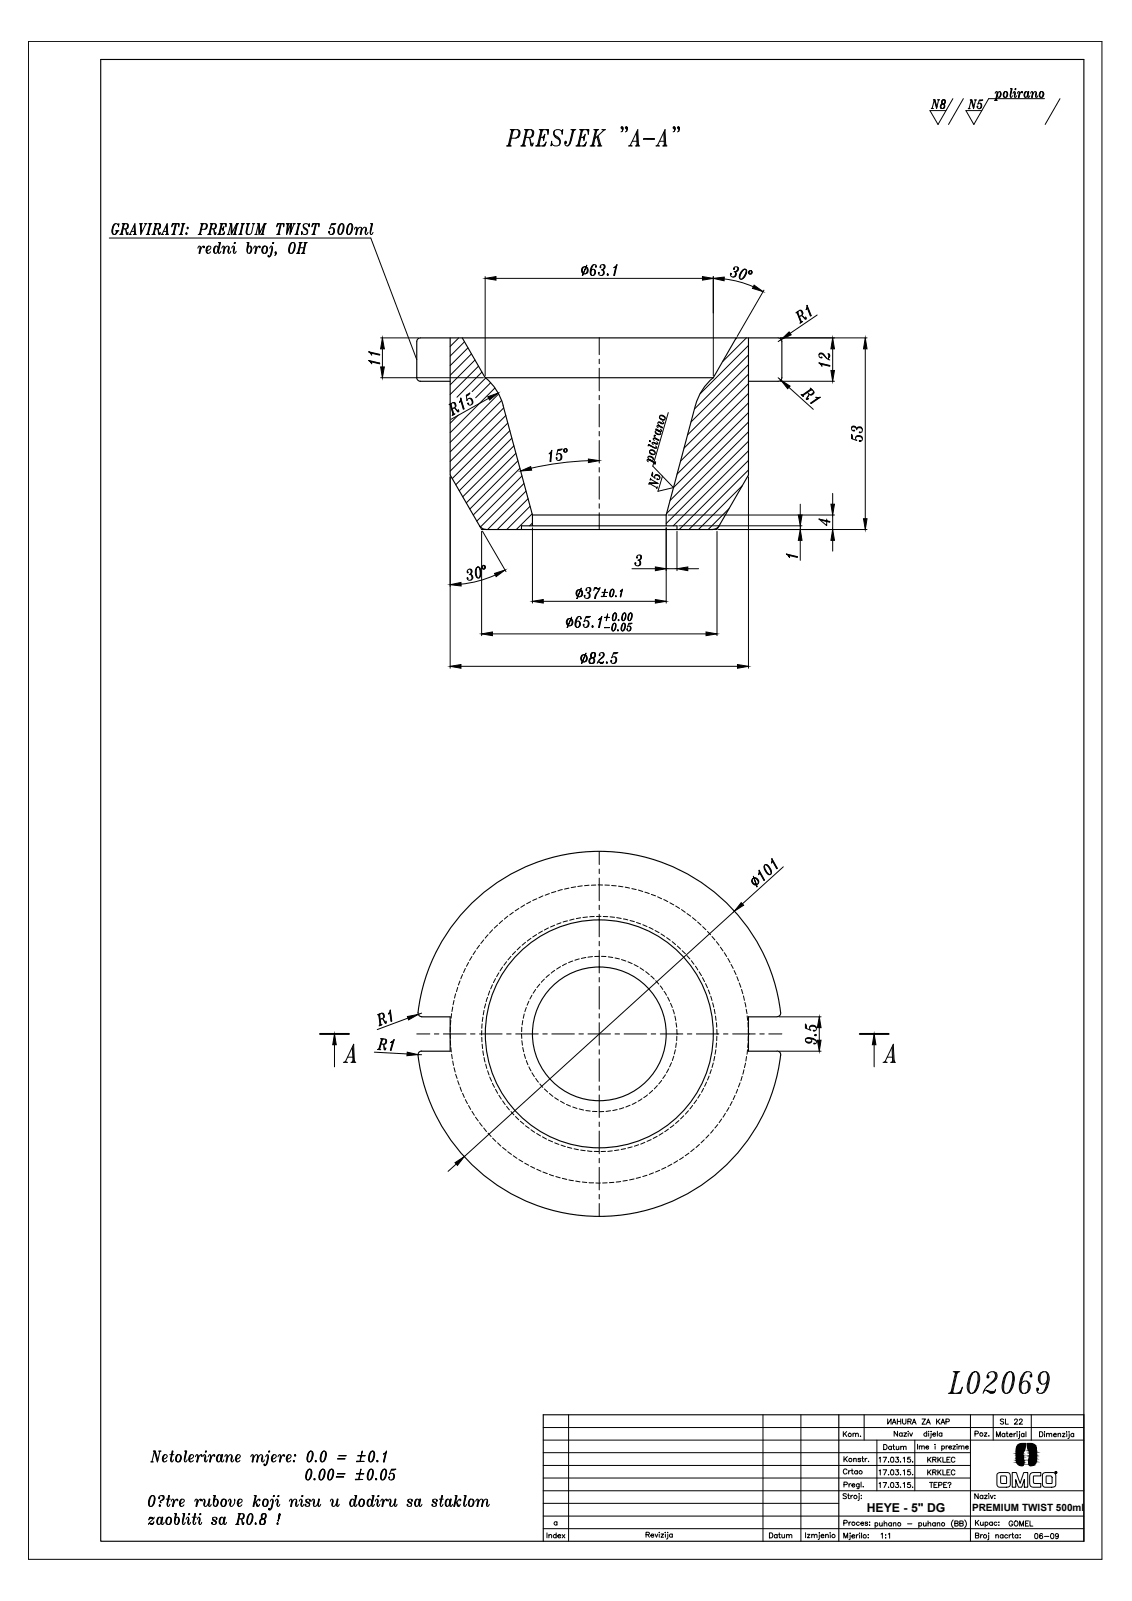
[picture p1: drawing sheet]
<svg xmlns="http://www.w3.org/2000/svg" width="297mm" height="420mm" viewBox="0 0 297 420" stroke-linecap="round" stroke-linejoin="round" font-family="sans-serif">
<defs><g id="words">
<text font-size="3.2" x="227.4" y="396.7">HEYE - 5&quot; DG</text>
<text font-size="2.6" x="255.1" y="396.6">PREMIUM TWIST 500ml</text>
</g></defs>
<!-- layer: 0 -->
<g fill="none" stroke="#000" stroke-width=".26">
<path d="M7.5 10.9h281.7v398.3h-281.7zM132.9 38.3h1.3M133.1 38.3l.4-.2 .5 .2M133.5 37.9l-.3 .4M133.7 37.9l.2 .4M133.9 34h1.9l.5 .2a1.38 1.38 0 0 1-1 2.1h-1.3M134 34l.5 .2 .5-.2M134.2 34l.1 .4M134.3 34l-.9 4.3M134.5 34l-1 4.3M134.7 34l-1 4.3M134.8 34l-.3 .4"/>
<path d="M135.8 34a1.44 1.44 0 0 1-.5 2.3M136.2 34.2a1.67 1.67 0 0 1-.4 1.9M136.6 38.3h1.3M136.8 38.3l.5-.2 .5 .2M137.3 37.9l-.3 .4M137.4 37.9l.2 .4M137.6 34h1.8l.5 .2a1.25 1.25 0 0 1-.7 1.9h-1.3M137.8 34l.5 .2 .4-.2M137.9 34l.2 .4M138.1 34l-1 4.3M138.3 34l-1 4.3M138.4 34l-1 4.3"/>
<path d="M138.6 36.1l.5 .4 .4 1.4 .4-.2M138.6 34l-.3 .4M139.1 36.5l.3 1.8h.3l.2-.8M139.4 34a1.38 1.38 0 0 1-.2 2.1M139.4 37.9l.3 .2M139.7 34.2a1.42 1.42 0 0 1-.2 1.6M140.5 38.3h2.5l.3-1-.5 1M140.7 38.3l.5-.2 .5 .2M141.2 37.9l-.3 .4M141.4 37.9l.1 .4M141.5 34h2.4l-.1 1.2v-1.2M141.7 34l.5 .2 .4-.2"/>
<path d="M141.8 36.1h1M141.8 34l.2 .4M142 34l-1 4.3M142.2 34l-1 4.3M142.3 34l-.9 4.3M142.5 34l-.3 .4M142.8 35.6l-.3 .5 .1 .4M142.8 35.8l-.5 .3 .3 .2M143 35.2l-.4 1.7v-.8zM143 38.1l-.7 .2M143 37.9l-.5 .4M143.1 37.7l-.5 .6"/>
<path d="M143.3 34l.5 .2M143.4 34l.4 .4M143.6 34l.2 .8M145.4 35.2l.2 .4 1.1 .9 .2 .4M145.6 34.2v1.3l.9 .6a1.21 1.21 0 0 1 .1 2.1 1.21 1.21 0 0 1-1.8-1.1l-.2 1.2 .2-.4h.1M147.4 34.4l.3-.4-.2 1.2a.97 .97 0 0 0-.8-1.2l-1.1 .2a1.26 1.26 0 0 0 .1 1.9l1 .5 .2 .5-.2 1M148.4 37.3h.1v.2h-.1zM149.8 34h1.3M150 34l.5 .2 .4-.2M150.1 34l.2 .4M150.3 34l-.8 3.5-.5 .8M150.5 34l-1 3.7"/>
<path d="M150.6 34l-1 3.7-.3 .4-.7 .2a.8 .8 0 0 1-.2-1.2l.2 .2-.1 .4h-.1M150.8 34l-.3 .4M151.1 38.3h2.5l.3-1-.5 1M151.3 38.3l.4-.2 .5 .2M151.7 37.9l-.3 .4M151.9 37.9l.2 .4M152.1 34h2.4l-.1 1.2v-1.2M152.2 34l.5 .2 .5-.2M152.4 36.1h1M152.4 34l.2 .4M152.6 34l-1 4.3M152.7 34l-1 4.3"/>
<path d="M152.9 34l-1 4.3M153 34l-.3 .4M153.4 35.6l-.4 .5 .2 .4M153.4 35.8l-.5 .3 .3 .2M153.6 35.2l-.4 1.7v-.8zM153.6 38.1l-.7 .2M153.6 37.9l-.6 .4M153.7 37.7l-.5 .6M153.9 34l.5 .2M154 34l.4 .4M154.2 34l.2 .8M154.8 38.3h1.3"/>
<path d="M155 38.3l.5-.2 .5 .2M155.5 37.9l-.3 .4M155.7 37.9l.1 .4M155.8 34h1.3M156 34l.5 .2 .4-.2M156.1 34l.2 .4M156.3 34l-1 4.3M156.5 34l-1 4.3M156.6 34l-.9 4.3M156.6 35.8l.7 2.5M156.8 38.3h1.1M156.8 35.8l.7 2.5"/>
<path d="M156.8 34l-.3 .4M156.9 35.6l.7 2.5M157.3 38.1l-.4 .2M157.3 37.9l-.2 .4M157.5 37.9l.2 .4M157.9 34h1M158.1 34l.3 .2 .4-.2M158.4 34.2l-2.4 2.3M163.1 33.4l.2 .2zM163.3 34.4l.2-.8-.4 .2-.1-.2 .1-.4 .4 .2v.6l-.2 .4-.3 .2M163.3 33.8l.2 .2M164.3 33.4l.1 .2z"/>
<path d="M164.4 34.4l.2-.8-.3 .2-.2-.2 .2-.4 .3 .2v.6l-.2 .4-.3 .2M164.4 33.8l.2 .2M164.9 38.3h1M165.1 38.3l.3-.2 .3 .2M165.4 38.1l2-4.1 .1 4.3M165.9 37.1h1.3M166.7 38.3h1.2M167 34.8l.2 3.5M167.2 34.4l.2 3.7M167.2 38.1l-.3 .2M167.2 37.9l-.2 .4M167.5 37.9l.2 .4"/>
<path d="M168.9 36.4l2.9 .1-3 .1zM172.1 38.3h1M172.2 38.3l.4-.2 .3 .2M172.6 38.1l1.9-4.1 .2 4.3M173.1 37.1h1.2M173.9 38.3h1.1M174.2 34.8l.1 3.5M174.3 34.4l.2 3.7M174.3 38.1l-.3 .2M174.3 37.9l-.1 .4M174.7 37.9l.2 .4M176.8 33.4l.2 .2z"/>
<path d="M177 34.4l.1-.8-.3 .2-.2-.2 .2-.4 .3 .2v.6l-.1 .4-.4 .2M177 33.8l.1 .2M177.9 33.4l.2 .2zM178.1 34.4l.1-.8-.1 .2-.3-.2 .1-.4 .3 .2v.6l-.1 .4-.3 .2M178.1 33.8l.1 .2M244.4 28.5h.5M244.4 28.5h.4M244.9 26.2h.4l.5 1.9 .5-1.8M245 26.2l.3 .1M245.1 26.2l.2 .2M245.3 26.2l.5 1.9M245.8 28.1v.4l-.6-2.3-.6 2.1"/>
<path d="M246 26.2h.6M246.1 26.2h.4M246.8 28.3h.9M247.1 27.4l-.3 .4 .1 .5M247.2 27.2l.2 .1-.4 .1M247.2 26.4v.8M247.2 26.3h.8M247.3 27.3l-.4 .5 .2 .7M247.5 26.2l-.3 .4 .1 .7M247.6 27.3l.1 .8-.3 .4M247.7 27.5v.8M247.8 26.2l.1 .7-.3 .4a.62 .62 0 0 1 .1 1.1 .62 .62 0 0 1-1-.6l.3-.4 .3-.1"/>
<path d="M247.8 27.2l-.3 .1 .2 .1M247.9 26.3v.8M250 25.9l-3.9 6.8-2.1-3.7h4.2M252.8 25.9l-3.9 6.8M254.1 28.5h.5M254.1 28.5h.4M254.6 26.2h.4l.5 2 .5-1.8M254.6 26.2l.3 .2M254.7 26.2l.2 .2M254.9 26.2l.6 2M255.5 28.2v.3l-.6-2.3-.6 2.2M255.7 26.2h.5"/>
<path d="M255.8 26.2h.3M256.9 26.4l1-.2h-.9l-.4 1.1a.63 .63 0 0 1 .9 0 .63 .63 0 0 1 0 .9 .65 .65 0 0 1-1 .1l-.1-.5h.2v.3l-.1-.1M257 26.4h.7M257.2 27.1a.94 .94 0 0 1-.2 1.4M257.4 27.3l.1 .5-.2 .6M261 26.3h.7M261 26.3h.6M261.1 24.5l.3-.5 .3 .2a3.1 3.1 0 0 1-.3 2.1M261.3 26.1l-.2 .2M261.4 26.1l.1 .2M261.7 24.2l-.4 2.1M261.7 24.4l-.5 1.9"/>
<path d="M262 24.2l.2-.2a.79 .79 0 0 1 .5 .9 .79 .79 0 0 1-.7 .7l-.2-.5zM262.4 24l.1 .8-.3 .8M262.5 24.2l-.1 1.1M263.5 24.2l.3-.2a.75 .75 0 0 1 .6 .9 .75 .75 0 0 1-1 .6l-.2-.7zM263.5 24.2l-.1 1.1M263.8 24l-.4 .8 .1 .7 .2 .1M264 24l.3 .8-.4 .8M264.3 24.2l-.1 1.1M265.1 23.3h.5l-.5 1.9M265.2 23.3l.3 .1M265.3 23.3l.1 .2M265.4 23.3a3.2 3.2 0 0 0-.3 2.2l.3 .1 .3-.5"/>
<path d="M265.5 23.3l-.4 2.2M265.8 24.5l.4-.5a.97 .97 0 0 1 0 1.2M266.3 24.2l-.1 1.3M266.3 24.4l-.1 1.1 .3 .1 .3-.5M266.4 23.4h.1M266.4 23.3h.2l-.1 .2h-.2zM266.5 23.3l-.1 .2M267.5 24.4l-.3 1.2a1.29 1.29 0 0 0 .2-1.6l-.4 .5M267.5 24.2l-.2 1.4M268.2 24.2v.2h.1l-.1-.4-.3 .2-.3 .6M269 24.2l.4-.2a.91 .91 0 0 1-.4 1.6l-.3-.6zM269 24.2l-.2 .6 .1 .5"/>
<path d="M269.2 24l-.3 .8 .1 .8M269.9 24l-.2 1.5M270.2 25.1l-.2 .5-.3-.1 .1-1.5h.2l-.3 1.2M270.9 24.4l-.2 1.2h.2l.1-.9-.1-.7-.5 .5M270.9 24.2l-.1 1.4M271 24.7l.4-.5 .3-.2 .3 .4-.2 .8M271.9 24.2l-.1 1.3M271.9 24.4l-.1 1.1 .3 .1 .2-.5M272.9 24.2l.3-.2a.72 .72 0 0 1 .7 1 .72 .72 0 0 1-1.1 .3l-.1-.5zM272.9 24.2v1.1M273.2 24l-.3 .8v.7l.2 .1M273.4 24l.3 .8-.3 .8"/>
<path d="M273.7 24.2l-.1 1.1M274.1 25.9h-14.7l-3.9 6.8-2-3.7h4.2M278.1 25.9l-3.9 6.8M30 59l-.4 .9v1.3M30.3 58.7l-.4 .5-.2 .7a1.19 1.19 0 0 0 .2 1.6M31 59l.2-.3-.1 .8v-.3a.69 .69 0 0 0-.6-.5 .69 .69 0 0 0-.7 .4l-.4 1.3a.81 .81 0 0 0 .7 1.1l.4-.1 .4-.8M32.1 58.7h1.1l.4 .1 .1 .3a.74 .74 0 0 1-.5 1h-.9M32.2 58.7h.6M32.3 58.7l.1 .3M32.4 58.7l-.7 2.8M32.5 58.7l-.7 2.8M32.6 58.7l-.6 2.8"/>
<path d="M32.7 58.7l-.2 .3M33.2 58.7l.3 .7-.3 .7M33.5 58.8l.1 .6-.2 .5M35.2 59.2l.1 2.3M35.3 59l.1 2.4M36.6 58.7h.8M36.7 58.7l.1 .3M36.8 58.7l.1 2.8 1.3-2.7M37.1 58.7v2.3M37.1 58.7v.3M37.3 58.7l-.4 .1 .2 2.3M37.9 58.7h.7"/>
<path d="M38 58.7h.5M39 58.7h.8M39.1 58.7h.7M39.2 58.7l.1 .3M39.3 58.7l-.6 2.8M39.4 58.7l-.6 2.8M39.6 58.7l-.7 2.8M39.6 58.7l-.2 .3M40.5 58.7h1.2l.4 .1v.3a.73 .73 0 0 1-.5 1h-.9M40.6 58.7h.7M40.7 58.7l.2 .3M40.9 58.7l-.7 2.8"/>
<path d="M41 58.7l-.7 2.8M41.1 58.7l-.7 2.8M41.2 58.7l-.2 .3M41.7 58.7l.1 .1a1.08 1.08 0 0 1-.2 1.3M41.9 58.8l.2 .6-.3 .5M43.7 59.2l.1 2.3M43.8 59l.1 2.4M45.4 58.7l-.3 .8 .2-.8h1.7l-.1 .8v-.8M45.6 58.7l-.4 .4M45.8 58.7l-.5 .1M46 58.7l-.6 2.8M46.2 58.7l-.7 2.8"/>
<path d="M46.3 58.7l-.7 2.8M46.6 58.7l.3 .1M46.7 58.7l.2 .3M46.8 58.7l.1 .4M47.7 58.7h.8M47.8 58.7h.6M47.9 58.7l.1 .3M48 58.7l-.7 2.8M48.1 58.7l-.6 2.8M48.2 58.7l-.6 2.8M48.3 58.7l-.2 .3M49.2 59.6l.2 .2-.1 .3-.2-.2z"/>
<path d="M49.2 59.8l.1 .1zM52.7 58.7l1.6 .1a.9 .9 0 0 1-.6 1.4h-.9M52.8 58.7h.6M52.9 58.7l.1 .3M53 58.7l-.7 2.8M53.1 58.7l-.6 2.8M53.2 58.7l-.7 2.8M53.3 58.7l-.2 .3M53.9 58.7l.3 .4a.99 .99 0 0 1-.5 1.1M54.2 58.8a.98 .98 0 0 1-.3 1.3M55.2 58.7h1.2l.4 .4a.8 .8 0 0 1-.6 1h-.8M55.3 58.7h.6"/>
<path d="M55.4 58.7l.1 .3M55.5 58.7l-.7 2.8M55.6 58.7l-.7 2.8M55.7 58.7l-.7 2.8M55.8 58.7l-.2 .3M56.4 58.7v.1a.98 .98 0 0 1-.2 1.3M56.6 58.8l.1 .6-.3 .5M57.8 58.7h1.6l-.1 .8v-.8M57.9 58.7h.6M58 58.7l.1 .3M58.1 58.7l-.7 2.8M58.2 58.7l-.7 2.8"/>
<path d="M58.3 58.7l-.7 2.8M58.4 58.7l-.2 .3M58.6 59.8l-.2 .3 .1 .2M58.6 59.9l-.3 .2 .2 .1M58.7 59.5l-.2 1.1zM58.9 58.7l.4 .1M59.1 58.7l.2 .3M59.2 58.7l.1 .5M60.3 58.7h.5l.1 2.4 1.2-2.4M60.3 58.7l.3 .1 .1 2.7 .2-.4M60.5 58.7l.1 .3M60.6 58.7l-.7 2.7"/>
<path d="M60.7 58.7l.1 2.5M62.1 58.7h.5M62.1 58.7l-.7 2.8M62.2 58.7l-.6 2.8M62.3 58.7l-.6 2.8M62.4 58.7l-.2 .3M62.5 58.7l-.3 .1M63.3 58.7h.8M63.4 58.7h.7M63.5 58.7l.1 .3M63.6 58.7l-.6 2.8M63.7 58.7l-.7 2.8"/>
<path d="M63.8 58.7l-.6 2.8M63.9 58.7l-.2 .3M64.7 58.7h.8M64.8 58.7h.7M64.9 58.7l.1 .3M65 58.7a3.4 3.4 0 0 0-.3 2.7 .89 .89 0 0 0 1.4-.7l.4-1.9M65.1 58.7a4.2 4.2 0 0 0-.3 2.7M65.2 58.7l-.4 2v.5l.2 .3M65.3 58.7l-.2 .3M66.2 58.7h.7M66.3 58.7h.5M67.5 58.7h.5l.2 2.4 1.2-2.4"/>
<path d="M67.6 58.7l.2 .1 .2 2.7 .2-.4M67.7 58.7l.1 .3M67.8 58.7l-.6 2.7M68 58.7v2.5M69.4 58.7h.5M69.4 58.7l-.7 2.8M69.5 58.7l-.7 2.8M69.6 58.7l-.7 2.8M69.7 58.7l-.2 .3M69.8 58.7l-.3 .1M73 58.7l-.4 .8 .2-.8h1.8l-.2 .8v-.8M73.2 58.7l-.5 .4"/>
<path d="M73.4 58.7l-.6 .1M73.6 58.7l-.6 2.8M73.7 58.7l-.7 2.8M73.8 58.7l-.6 2.8M74.1 58.7l.3 .1M74.2 58.7l.2 .3M74.4 58.7v.4M75.1 58.7h.9M75.2 58.7l.3 .1M75.3 58.7l.1 .3M75.4 58.7l-.2 2.8 .2-.5M75.5 58.8l-.2 2.3"/>
<path d="M75.7 58.7l-.3 2.3 .9-2.3M75.7 58.7l-.2 .4M75.9 58.7l-.4 .1M76.3 58.7l-.2 2.8 .2-.5M76.3 58.7h.2l-.2 2.3 .8-2.2M76.4 58.8l-.2 2.3M76.8 58.7h.7M76.9 58.7h.5M78 58.7h.9M78.1 58.7h.7M78.2 58.7l.2 .3M78.4 58.7l-.7 2.8"/>
<path d="M78.5 58.7l-.7 2.8M78.6 58.7l-.7 2.8M78.7 58.7l-.2 .3M79.6 59.5l1 1.1M79.8 58.8v.8l.6 .5a.81 .81 0 0 1 0 1.4 .81 .81 0 0 1-1.2-.8l-.1 .8 .2-.3M81 59l.2-.3-.1 .8a.77 .77 0 0 0-1.1-.8 .77 .77 0 0 0-.1 1.4l.6 .3v1M82.1 58.7l-.3 .8 .3-.8h1.7l-.1 .8v-.8M82.4 58.7l-.5 .4M82.6 58.7l-.5 .1M82.8 58.7l-.7 2.8M82.9 58.7l-.6 2.8M83 58.7l-.6 2.8"/>
<path d="M83.3 58.7l.4 .1M83.5 58.7l.2 .3M83.5 58.7l.2 .4M86.9 59l1.2-.3h-1.1l-.5 1.4a.7 .7 0 0 1 .7-.3 .7 .7 0 0 1 .6 .5 .84 .84 0 0 1-.4 1.2 .84 .84 0 0 1-1.2-.5v-.3h.3v.3l-.1-.1M87 58.8h.9M87.3 59.8a1.15 1.15 0 0 1-.3 1.7M89.3 58.8l.5-.1a1.69 1.69 0 0 1 0 2.4 .63 .63 0 0 1-.9 .3l-.2-.5v-1zM89.3 59l-.6 1.4 .2 .8M89.6 58.7a2.8 2.8 0 0 0-.5 2.8M89.8 58.7a2.62 2.62 0 0 1-.5 2.8M90.1 59l.1 .8-.2 .9-.4 .5M91.6 58.8l.5-.1a1.87 1.87 0 0 1-.5 2.8h-.2a2.01 2.01 0 0 1 .2-2.7z"/>
<path d="M91.6 59l-.6 1.4 .2 .8M91.9 58.7a2.57 2.57 0 0 0-.5 2.8M92.1 58.7a2.86 2.86 0 0 1-.5 2.8M92.3 59v1.3l-.4 .9M93.7 59.8l-.3 1.7M94.8 59.8l-.2 1.7M96 59.8l-.1 1.6M97.2 58.7h.6l-.6 2.4M97.3 58.7l.3 .1M97.4 58.7l.2 .3M97.6 58.7a4.2 4.2 0 0 0-.4 2.7l.4 .1 .3-.5M97.6 58.7l-.4 2.7"/>
<path d="M28.7 62.5h68.6l12.1 31.9M30.3 60.6h.9M30.5 60.6l.2 .1M30.5 60.6l.2 .4M30.7 60.6l-.6 .9M30.7 60.6l-.2 .5M31 60.6l-.3 .3M31.1 60.6l-.4 .1M31.4 61.5h.9M31.5 61.5h.7M31.8 61.2l-.2 .3M32 61.2l.1 .3"/>
<path d="M32.7 60.1l.3 .2 .2 .8h.4M33 60.3l.2 1.2h.3l.1-.5M33.2 61.2l.3 .2M33.8 61.5h.6M33.9 61.5h.4M34.1 61.4l1.3-2.7 .1 2.8M34.4 60.7h.9M35 61.5h.7M35.3 61.4l-.2 .1M35.3 61.2l-.1 .3M35.5 61.2l.2 .3M38.4 61.5h.8"/>
<path d="M38.5 61.5h.6M38.8 61.2l-.2 .3M38.9 61.2l.1 .3M39.8 61.5h.9M40 61.5h.6M40.3 61.2l-.2 .3M40.4 61.2l.1 .3M41.2 60.1l.3 .2 .2 .8h.4M41.5 60.3l.2 1.2h.2l.2-.5M41.7 61.2l.2 .2M42.3 61.5h.6M42.3 61.5h.5"/>
<path d="M42.6 61.4l1.3-2.7 .1 2.8M42.9 60.7h.9M43.4 61.5h.8M43.8 61.4l-.2 .1M43.8 61.2l-.1 .3M44 61.2l.1 .3M45.1 61.5h.8M45.2 61.5h.6M45.5 61.2l-.2 .3M45.6 61.2l.1 .3M47 61.5h.9M47.1 61.5h.7"/>
<path d="M47.5 61.2l-.2 .3M47.6 61.2l.1 .3M48.7 61.2l.3-.1v.4zM48.9 61.2l.1 .2zM52 61.5h.9M52.1 61.5h.7M52.5 61.2l-.3 .3M52.5 65l-.3 1.5h.2a1.67 1.67 0 0 0 0-1.9h-.2l-.3 .5M52.5 64.7l-.2 1.8M52.5 61.2l.2 .3M53.5 64.9l-.1-.2v.3h.3l-.2-.4-.4 .1-.5 .9M54.2 65.8a1.02 1.02 0 0 0 1.1-1.1l-.6-.1a1.01 1.01 0 0 0-.7 .9 1.01 1.01 0 0 0 .7 1l.6-.4"/>
<path d="M54.4 64.9l-.2 .7 .1 .6M54.5 61.5h.9M54.6 61.5h.7M54.7 64.6l-.4 1 .2 .9M54.9 61.2l-.2 .3M55 61.2l.2 .3M55.8 60.1l.3 .2 .3 .9 .3-.1M56.1 60.3l.3 1.2h.2l.1-.5M56.4 64.7l.5-.1a1.15 1.15 0 0 1-.5 1.9l-.3-.3a1.6 1.6 0 0 1 .3-1.5zM56.4 64.9l-.3 .7 .1 .6M56.4 61.2l.2 .2M56.7 64.6l-.5 1 .2 .9"/>
<path d="M57.1 61.5h1.6l.2-.6-.3 .6M57.2 61.5h.7M57.3 63.7h.5l-.5 2.4M57.4 63.7l.4 .1M57.5 63.7l.1 .2M57.5 61.2l-.2 .3M57.6 63.7l-.3 1.4a1.2 1.2 0 0 0 .1 1.4h.2l.4-.6M57.6 61.2l.2 .3M57.8 63.7l-.5 2.7M58 60.1h.6M58.7 61.4l-.4 .1M58.7 61.2l-.3 .3"/>
<path d="M58.8 65l-.3 1.5h.2l.2-1.1-.2-.8h-.2l-.3 .5M58.8 64.7l-.2 1.8M58.9 61.1l-.4 .4M58.9 65.4a.88 .88 0 0 1 .9-.8l.3 .4-.2 1.1M59.6 61.5h.7M59.7 61.5h.4M60 64.7l-.1 1.7M60 65l-.2 .7 .1 .7 .4 .1 .3-.6M60.8 65.1l.3-.5 .3 .1 .1 .7-.2 .7M61.1 61.5h.9M61.2 61.5h.7M61.4 64.7l-.1 1.7"/>
<path d="M61.4 65l-.2 .7 .1 .7 .4 .1 .3-.6M61.5 63.8h.2M61.5 63.7h.3l-.1 .2h-.3zM61.6 61.2l-.2 .3M61.7 63.7l-.2 .2M61.7 61.2l.1 .3M62.6 61.5h.9M62.8 61.5h.6M63 61.2l-.2 .3M63.2 61.2l.1 .3M64.8 63.7h.5l-.4 1.9 .2-.7a.45 .45 0 0 1 .4-.3 .45 .45 0 0 1 .5 .3 1.11 1.11 0 0 1-.8 1.6l-.2-.1a1.68 1.68 0 0 1-.1-1.8l.2-.9M64.9 63.7l.3 .1"/>
<path d="M65 63.7l.1 .2M65.2 63.7a4.7 4.7 0 0 0-.2 2.7M65.7 64.6l.2 1-.4 .9M65.9 64.9l.1 .7-.2 .6M66.9 61.5h.6M67 61.5h.4M67.2 65l-.3 1.5h.2a1.67 1.67 0 0 0 0-1.9h-.2l-.4 .5M67.2 64.7l-.3 1.8M68.2 64.9l-.2-.2v.3h.3l-.1-.4-.5 .1-.4 .9M68.4 61.5h.8M68.5 61.5h.6M68.8 61.2l-.2 .3"/>
<path d="M68.9 61.2l.1 .3M69 64.7a.83 .83 0 0 1 1.1 .1 .83 .83 0 0 1 0 1.1l-.2 .5a.83 .83 0 0 1-1.1-.2 .83 .83 0 0 1 0-1.1zM69 64.9l-.2 .7 .1 .6M69.4 64.6l-.4 .5a1.22 1.22 0 0 0 .2 1.4M69.7 64.6a1.44 1.44 0 0 1-.1 1.9M70 64.9l.1 .7-.2 .6M70.8 65.1l.3-.5 .3 .1a2.98 2.98 0 0 1-.7 2.7h-.3l-.1-.4h.2v.3l-.1-.1M71.4 64.7l-.4 2.3M71.4 65l-.3 1.5-.4 .9M71.6 63.8h.2M71.6 63.7h.3l-.4 .2zM71.7 63.7l-.1 .2"/>
<path d="M72.3 66.9l.1-.4-.2-.3 .2-.1v.6l-.3 .3M72.3 66.2l.1 .2zM72.6 61.5h.9M72.7 61.5h.7M73 61.2l-.2 .3M73.2 61.2l.1 .3M76.3 64l-.5 1.4 .2 .8M76.4 63.8a.63 .63 0 0 1 1 .1v1.4a.95 .95 0 0 1-.4 1 .95 .95 0 0 1-1.2-.1v-1.3zM76.7 63.7a2.86 2.86 0 0 0-.5 2.8M77.1 63.7a2.86 2.86 0 0 1-.6 2.8M77.3 63.9v1.4l-.4 .8M77.4 61.5h.8"/>
<path d="M77.5 61.5h.6M77.8 66.5h.9M77.8 61.2l-.2 .3M77.9 66.5h.7M77.9 61.2l.1 .3M78.2 66.2l-.2 .3M78.3 66.2l.2 .3M78.5 63.7h.8M78.6 65h1.3M78.6 63.7h.6M78.7 63.7l.1 .2M78.8 63.7l-.7 2.8"/>
<path d="M78.9 63.7l-.7 2.8M79 63.7l-.7 2.8M79.1 66.5h.9M79.1 63.7l-.2 .2M79.2 66.5h.7M79.6 66.2l-.3 .3M79.6 66.2l.2 .3M79.8 63.7h.8M79.9 63.7h.6M80 63.7l.1 .2M80.1 63.7l-.7 2.8M80.2 63.7l-.6 2.8"/>
<path d="M80.3 63.7l-.7 2.8M80.4 63.7l-.2 .2M81.8 61.5h.9M81.9 61.5h.7M82.3 61.2l-.2 .3M82.4 61.2l.1 .3M87.6 60.1a1.13 1.13 0 0 1-.3 1.3M93.7 60.1l-.4 1.4h.2l.2-1.1v-.6l-.4-.2-.3 .6M94.8 60.1l-.3 1.4h.2l.2-1.1-.1-.6-.2-.2a.88 .88 0 0 0-.9 .8M94.9 60.4a.78 .78 0 0 1 1.1-.6l.2 .6-.3 .7M96 60.1l-.2 .6 .1 .7 .3 .1 .4-.5M127.3 72.6v26.1"/>
<path d="M130.1 73.1h54.2M153 70.1l-.3 .7 .3 .9M153.3 70a1.06 1.06 0 0 0 0 1.9M153.6 70a1.06 1.06 0 0 1 0 1.9M153.9 70.1a1.11 1.11 0 0 1 0 1.6M154 69.6l-1.2 2.7zM155.4 69.8l-.4 1.4 .1 .8M155.8 69.5a2.86 2.86 0 0 0-.5 2.8M155.8 70.7a1.15 1.15 0 0 1-.2 1.6M156.1 70.9v1M156.4 70l-.1-.2v.3h.2l-.1-.5a1.01 1.01 0 0 0-1.1 .1 1.01 1.01 0 0 0-.3 1l-.1 .5a.8 .8 0 0 0 .4 1.1 .79 .79 0 0 0 1.1-.7 .79 .79 0 0 0-1.1-.8l-.2 .4M157.6 70.1l.1-.1v.3h-.2a.66 .66 0 0 1 .4-.9 .66 .66 0 0 1 .8 .4 .66 .66 0 0 1-.4 .9l-.3 .1"/>
<path d="M158 70.8a.76 .76 0 0 1 .5 .9 .76 .76 0 0 1-.8 .6 .76 .76 0 0 1-.7-.8h.2v.2v-.1M158 70.8l.2 .1a.96 .96 0 0 1-.3 1.4M158.3 69.5l.1 .1a.83 .83 0 0 1-.6 1.2M158.3 71.1v.9M158.6 69.6a.65 .65 0 0 1-.2 .9M159.4 71.9l.3 .1-.2 .3-.2-.1zM159.4 72l.1 .2zM161.1 70.3l.8-.8-.6 2.8h-.2l.5-2.3zM161.9 69.5l-.8 2.8M187.2 72.6v26.1M190 73.2a26.1 26.1 0 0 1 7.7 2.1M192.6 70.6l.1-.2v.3l-.2-.1a.65 .65 0 0 1 .6-.6 .65 .65 0 0 1 .7 .6 .65 .65 0 0 1-.6 .7h-.4"/>
<path d="M192.8 71.3a.76 .76 0 0 1 .3 1 .76 .76 0 0 1-1 .3 .76 .76 0 0 1-.4-.9l.2 .1v.2l-.1-.1M192.8 71.3l.3 .5-.2 .5-.6 .4M193.1 71.7l-.3 .9M193.5 70.1l.1 .2a.84 .84 0 0 1-1 1M193.7 70.3l-.1 .5-.3 .3M194.5 71.2a.85 .85 0 0 1 1.4-.3 2.3 2.3 0 0 1-1.4 2.4l-.3-.1a1.49 1.49 0 0 1 .3-2zM195.1 70.8l-.9 1.3-.1 .8M195.5 70.6a2.6 2.6 0 0 0-1.3 2.6M195.7 70.7a2.73 2.73 0 0 1-1.2 2.6M195.8 71l-.1 .8-.9 1.3M196.7 71.1l-.2 .6M196.9 71l-.2 .4-.1 .5"/>
<path d="M197.2 71.1l-.1 .5-.3 .4M197.2 71.2l-.1 .7M200.5 76.1l-7.1 12.2M96.7 94.6l2.9 .7v.2l-2.3-.6 .3 .6zM96.7 94.6l2.9 .8M96.7 92.3l2.9 .7v.2l-2.3-.5 .3 .5zM96.7 92.3l2.9 .8M99.9 88.7h9.9M99.9 99.1h26.9M100.3 91.6v4.7M204.2 99.1l.7 .7M204.7 88.7h22.8"/>
<path d="M205 89.1l-.8 .5M208.8 82.1l1-.7a.74 .74 0 0 1 .8 .4 .74 .74 0 0 1-.1 .8l-.7 .5M209 82l.3 .2M209.1 81.9l1.1 2.8M209.2 81.9l1 2.7M209.3 81.8l1 2.7M209.4 81.8v.3M209.4 81.7l-.1 .3-.4 .1M209.8 81.4a.91 .91 0 0 1 .7 1.2M210.1 81.4l.4 .4 .1 .6M210.1 82.9h.4l.7 .6 .3-.2M210.1 84.4v.3"/>
<path d="M210.2 84.3l.2 .2M210.5 82.9l.9 .9 .2-.1-.2-.5M210.5 84.4l-.3 .1-.2 .3M210.6 84.4l-.7 .4M211.5 83.6h-.2M211.8 80.1l1.1 2.7-.2 .2-.9-2.2-.3 .5zM211.8 80.1l.9 2.8M214.4 82.7l-7.1 4.8M214.9 95.2l2.8 .7v.2l-2.3-.5 .3 .5zM214.9 95.2l2.8 .8M214.9 93.1l.1-.2a.87 .87 0 0 1 1.1 .3l.8 .9M215 92.9a.91 .91 0 0 1 1.4 .5"/>
<path d="M215.6 93.8l-.2-.1h.3v.2a.67 .67 0 0 1-.8-.4 .67 .67 0 0 1 .4-.8 .67 .67 0 0 1 .8 .2l.8 1.2 .8 .4M217.2 92.9h.4l.1 .3-.3 .9 .2-1.2M217.4 92.9l.1 1.5M218.5 91.6v5.6M227 91.6v44.5M117.8 106.2l1-.6 .6 .2a.81 .81 0 0 1 0 1.1l-.7 .4M118 106.1l.2 .2M118.1 106.1l.8 2.8M118.2 106l.8 2.8M118.3 105.9l.8 2.8M118.4 105.9l-.1 .3M118.5 105.9l-.6 .3"/>
<path d="M118.8 105.6l.2 .1a1 1 0 0 1 .4 1.2M118.9 108.6l-.1 .3M119 108.5l.2 .2M119.1 107.1l.3 .1 .8 .7 .1-.3M119.1 105.6l.4 .5 .1 .6M119.3 108.7h-.4l-.2 .3M119.4 108.6l-.8 .4M119.4 107.2l.8 .9 .2-.1-.2-.5M120.1 107.9h.3M120.9 104.5l.9 2.8-.2 .1-.7-2.3-.3 .5zM120.9 104.5l.8 2.8M122.4 104l.9-.8-.9 .5 .1 1.4a.8 .8 0 0 1 1-.6 .8 .8 0 0 1 .6 1 .78 .78 0 0 1-1.1 .7l-.3-.4 .2-.1 .1 .2h-.1"/>
<path d="M123.1 104.5h.2a1.21 1.21 0 0 1 .5 1.7M123.2 103.4l-.8 .4M123.5 104.6a1.23 1.23 0 0 1 .5 1.3M128.2 104.5l-9.9 5.6M144.8 118.2l-.3 2.9h-.2l.2-2.3-.4 .3zM144.8 118.2l-.4 2.9M146.4 118.3l1.1-.5-1.1 .2-.3 1.4a.75 .75 0 0 1 .9-.3 .75 .75 0 0 1 .5 .8 .79 .79 0 0 1-.6 .9 .79 .79 0 0 1-.9-.4l-.1-.3h.2l.1 .2-.1-.1M146.8 119a1.15 1.15 0 0 1 0 1.8M147.1 119.3a1.1 1.1 0 0 1 0 1.3M147.3 118l-.9 .1M148.1 117.9v.7M148.3 117.8l-.2 .4 .2 .5"/>
<path d="M148.5 117.7l.1 .5-.1 .5M148.6 117.8l.1 .7M170.1 119.9l.7 .1 .7 .5M170.1 117l.1-.4 1.8 .9M170.2 116.8l1.4 .7 .7 .1-.3-.6M170.2 119.7a.79 .79 0 0 1 .9 .2 .79 .79 0 0 1 .2 .9l-1.1-.4-.2-.3zM170.2 116.7l2 .9M170.3 116.7l-.2 .3M170.3 119.8l1 .4M170.4 116.8l-.2 .1M170.4 118.6l.7 .5h.8M170.5 118.3h.8l.6 .5"/>
<path d="M170.5 115.6l.1 .3zM170.5 115.7l.2 .2M170.6 118.9l.4 .3 .6 .1M170.6 115.7l-.1 .2M170.7 118.1a.8 .8 0 0 1 .9 .2 .8 .8 0 0 1 .1 1 .81 .81 0 0 1-1-.2 .81 .81 0 0 1 0-1zM170.8 118.1l.5 .1 .5 .3M171.3 116.1l1.2 .4M171.5 115l1.4 .6M171.8 115.1l1.1 .5a1.27 1.27 0 0 0-1.5-.6l.3 .6M171.9 114.3h-.1l.2 .1v-.2h-.3v.4l.5 .5M171.9 113.3l.7 .6h.8M172 113.1a.93 .93 0 0 1 1.4 .8 .87 .87 0 0 1-1 .1 .87 .87 0 0 1-.4-.9z"/>
<path d="M172 113.5l.6 .4 .5 .1M172.1 112.6l1.4 .6M172.3 116.5l-.5-.4h-.7l.3 .6M172.3 115.9l.3 .6h-.7l-.4-.4M172.5 111.7l1.3 .6M172.7 111.7l1.1 .6 .1-.1-1.4-.5-.1 .2 .3 .4M172.8 110.8l1.2 .4M173 109.5l.4 .3a.73 .73 0 0 0 1.1 .2M173.1 109.2l.2-.1 .6 .1 .7 .6M173.2 109.8l1 .4M173.3 112.6l.3 .4-.1 .2a1.46 1.46 0 0 1-1.4-.6l1.1 .5M173.3 109a.82 .82 0 0 1 1 .2 .82 .82 0 0 1 0 1 .82 .82 0 0 1-1-.2 .82 .82 0 0 1 0-1z"/>
<path d="M173.4 109l1 .4M173.8 111.2l-.5-.4h-.5l-.2 .5 .5 .4M173.8 110.6l.4 .4-.1 .2h-.6l-.5-.4M175.4 108.3l-4.1 14 5.4 5.7-4.1 .9 1.2-3.9M204.7 100.1h14.3M207 101.7l6.4 5.7M210.2 103.5l.6 .6M210.3 103.6l.3 .1 .1 .3M210.7 103.6l-.3 .1M210.8 103.7l-.1 .3M211.8 104.5v.3M212.2 103.3v.4l-.3 .8 .2 .2"/>
<path d="M212.2 103.7l-.6 1.1 .1 .1 .5-.4M212.6 101.8l.9 .8v.6a.76 .76 0 0 1-1 .4l-.6-.6M212.7 101.9l.5 .4M212.7 102v.3M212.8 102.1l-2.3 1.6M212.9 102.1l-2.4 1.7M213 102.2l-2.4 1.7M213.1 102.3h-.4M213.5 102.6v.2a.98 .98 0 0 1-1 .8M213.5 102.9l-.3 .5-.5 .2M214.1 104.3h1.1l-2.3 1.6-.2-.1 1.9-1.4zM215.2 104.3l-2.4 1.5"/>
<path d="M223.4 112.3l.2-.2a.83 .83 0 0 1 1.2 .7M223.6 112l.5-.1 .4 .2M223.6 114.2v.9M223.7 115.2l-.3-1.2v1.1l1.4 .5a.7 .7 0 0 1-.3-.7 .7 .7 0 0 1 .6-.6 .86 .86 0 0 1 1 .3 .86 .86 0 0 1-.1 1.1l-.5 .1v-.2h.2l-.1 .1M224.5 114.8a1.15 1.15 0 0 1 1.8 .3M224.8 114.5a1.13 1.13 0 0 1 1.4 .3M224.8 112.6a.69 .69 0 0 0-.9-.8 .69 .69 0 0 0-.2 1.2l.6 .1v-.2h-.3l.1 .1M224.8 112.6a.76 .76 0 0 1 .9-.5 .76 .76 0 0 1 .6 .8 .76 .76 0 0 1-.8 .7v-.2h.2h-.1M224.8 112.6l.1-.2a.96 .96 0 0 1 1.4 .3M225.1 112.3h.9M118.1 125.1v50.3M126.4 139.4v27.4"/>
<path d="M126.6 139.4l6.2 10.6M139.7 138.5v19.8M154.4 120.9l-7.6 .6-7.4 1.4M169.9 120.6l2 .9M170.1 121.2l-.3-.6 .7 .1 1.5 .7M170.2 120.7l1.7 .9M170.4 126.8h2M170.5 126.8l-.2 .2M170.6 126.8l-.3 .1M170.7 125.6l.1 .2-.2 .1M170.7 125.5l-.1 .5M170.8 125.8l1.6 .9h-2l-.1 .4"/>
<path d="M171.1 124.9l.1-1-.2 .9 .9 .7-.1-.1a.65 .65 0 0 1 .5-.8 .65 .65 0 0 1 .8 .5 .65 .65 0 0 1-.5 .8l-.2-.3 .2 .1-.1 .1M171.3 124.1l-.3 .7M171.8 121.5l.1 .2M171.8 124.9l.2-.2 .6 .1 .6 .6M172 121.3l-.1 .5M172 121.4h-.2M172.1 121.2l-.3 .7M172.1 124.7h.5l.5 .4M172.4 126.7l.3 .2h-2.3l1.9 1.1M172.4 127.8v.4M172.5 127.7l-.2 .6M174.8 138.5v19.8"/>
<path d="M175.3 135.2h43.7M177.6 139.4v10.4M178.1 138h32.4M188.1 139.4v27.4M188.6 139h38.9M196.4 125.1v50.3M210 132.3v2.9M210 138v1M214.9 136.2l2.8 .7M216.9 136.2v1.8l-2-1.8 2.8 .6v.3l-2.3-.6M218.5 129.5v2.8M218.5 135.2v3.8"/>
<path d="M122.7 150.2v-.1l.2 .2-.2 .1a.7 .7 0 0 1 .3-1 .7 .7 0 0 1 1 .5 .7 .7 0 0 1-.7 .8M123.3 149.3l.1 .2a.84 .84 0 0 1-.3 1.3M123.3 150.7a.78 .78 0 0 1 .8 .8 .78 .78 0 0 1-.7 .8 .78 .78 0 0 1-.9-.6l.2-.1 .1 .3-.1-.1M123.3 150.7a.96 .96 0 0 1 .5 1.3l-.2 .2M123.5 149.4l.3 .5-.1 .5M123.7 150.9l.2 .9M125 149l.5-.3a1.96 1.96 0 0 1 .2 3h-.2a1.93 1.93 0 0 1-.5-2.7zM125 149.2l-.1 1 .3 1.3M125.3 148.8a2.59 2.59 0 0 0 .2 2.9M125.5 148.7a2.9 2.9 0 0 1 .2 3M125.7 149l.4 1.3-.2 1M126.5 148.6l.2 .7"/>
<path d="M126.7 148.4l-.1 .5 .3 .5M126.9 148.4l.3 .5-.1 .4M127.1 148.5l.2 .6M130 150.9a28.7 28.7 0 0 1-9 2.4M142.6 157.8h29.4M151.6 154.9l-.3 .7 .3 .9M151.9 154.8a1.06 1.06 0 0 0 0 1.8M152.1 154.8a1.06 1.06 0 0 1 0 1.8M152.5 154.9a1.11 1.11 0 0 1 0 1.6M152.5 154.3l-1.1 2.7zM153.9 154.9l.1-.1v.2h-.2a.65 .65 0 0 1 .4-.8 .65 .65 0 0 1 .8 .4 .65 .65 0 0 1-.4 .8l-.3 .2M154.3 155.6a.77 .77 0 0 1 .5 .9 .77 .77 0 0 1-.8 .6 .77 .77 0 0 1-.7-.9h.2v.3l-.1-.1"/>
<path d="M154.3 155.6l.2 .1 .1 .8-.4 .5M154.6 154.2l.2 .4a.82 .82 0 0 1-.7 1M154.6 155.8v1M154.8 154.3l.2 .6-.3 .4M156 154.2l-.2 .8M156.1 154.3l.9 .3-.5-.4h-.3l-.3 .4h1.3l.3-.4-1 1.9-.3 .9h-.2a3.2 3.2 0 0 1 1.1-2M156.5 155.9l-.4 1.1M157.8 156.5h1.3zM158 155.4l1.4 .1zM158.8 154.6l-.4 1.8zM160.4 154.7l.4-.1a1.26 1.26 0 0 1-.5 2 1.32 1.32 0 0 1 .1-1.9zM160.4 154.8l-.4 1.1 .1 .5"/>
<path d="M160.7 154.6a1.86 1.86 0 0 0-.4 2M160.8 154.6a1.08 1.08 0 0 1 0 1.5l-.4 .5M161 154.8l.1 .6-.4 1M161.5 156.4l.2 .1zM161.6 156.4h.1M162.7 155.2l.6-.6-.4 2 .2-1.6zM163.3 154.6l-.5 2M165.8 149.3h6.2M167.1 146.3l.2-.1v.3h-.2a.65 .65 0 0 1 .4-.9 .65 .65 0 0 1 .8 .5 .65 .65 0 0 1-.4 .8l-.3 .1M167.6 147a.77 .77 0 0 1 .5 .9 .77 .77 0 0 1-.8 .6 .77 .77 0 0 1-.7-.8h.2v.3l-.1-.2M167.6 147l.2 .1 .1 .9-.4 .5M167.9 145.7l.2 .4a.76 .76 0 0 1-.7 .9"/>
<path d="M167.9 147.3v.9M168.1 145.8l.1 .5-.2 .5M174.8 149.3h2.8M180.5 149.3h2.8M206.3 145.4l2.9 .7v.2l-2.3-.6 .3 .6zM206.3 145.4l2.9 .8M210 141.8v5.3M218.5 141.8v2.8M121 174.9h72.5M129.2 166.4h56.1M148.9 162.5a.92 .92 0 0 1 1.3 .2 .92 .92 0 0 1-.2 1.3 .92 .92 0 0 1-1.3-.2 1.13 1.13 0 0 1 .2-1.3zM149 162.5l-.3 .6 .3 1"/>
<path d="M149.4 162.3l-.2 .2a1.11 1.11 0 0 0 .2 1.7M149.6 162.3l.2 .2a1.11 1.11 0 0 1-.2 1.7M149.9 162.5l.3 .6-.3 1M150 162l-1.2 2.7zM151.4 162.2l-.4 1.4 .1 .8M151.9 161.8a2.91 2.91 0 0 0-.6 2.9M151.9 163a1.19 1.19 0 0 1-.2 1.7M152.1 163.3v.9M152.4 162.3l-.1-.1v.3h.2l-.1-.5a1.01 1.01 0 0 0-1.4 1l-.1 .6a.77 .77 0 0 0 .8 1.1 .83 .83 0 0 0 .6-.9 .83 .83 0 0 0-.8-.8l-.4 .6M152.7 171.9a.92 .92 0 0 1 1.3 .3 .92 .92 0 0 1-.2 1.2 .92 .92 0 0 1-1.3-.1 1.13 1.13 0 0 1 .2-1.4zM152.8 171.9l-.3 .7 .3 1M153.1 171.8l-.2 .1a1.11 1.11 0 0 0 .2 1.8"/>
<path d="M153.3 171.8l.3 .1a1.11 1.11 0 0 1-.3 1.8M153.7 162.1l1.2-.3h-1.1l-.5 1.3a.81 .81 0 0 1 1.1 0 .81 .81 0 0 1 0 1.1 .78 .78 0 0 1-1.1 .3l-.3-.7h.3v.3l-.1-.1M153.7 171.9l.3 .7-.3 1M153.8 171.4l-1.2 2.7zM153.8 162h.9M154 162.9a1.12 1.12 0 0 1-.2 1.8M154.4 163.1v.7l-.3 .7M154.7 174h1.1M155 172.7a1.07 1.07 0 0 0-.3 1.3M155.1 172.5l.3 .1-.5 .1M155.2 171.6v.9M155.2 171.4h1"/>
<path d="M155.3 172.6l-.2 .1a.94 .94 0 0 0-.1 1.4M155.4 164.2l.3 .2-.2 .3-.2-.2zM155.4 164.4l.1 .1zM155.5 171.3a1.22 1.22 0 0 0-.2 1.3M155.6 172.6a.95 .95 0 0 1-.2 1.5M155.8 172.9v.9M155.9 171.3a.96 .96 0 0 1-.3 1.3 .81 .81 0 0 1 .4 1.1 .81 .81 0 0 1-1 .4l-.3-.1a.87 .87 0 0 1 .6-1.4M155.9 172.5l-.4 .1 .3 .1M156.1 171.4v1M157.1 162.6l.8-.8-.6 2.9h-.2l.5-2.4zM157.4 171.9l.1-.1v.3h-.3a.68 .68 0 0 1 .5-.8 .68 .68 0 0 1 .8 .3 .68 .68 0 0 1-.3 .9l-1 .8-.5 .8M157.9 161.8l-.7 2.9"/>
<path d="M158.1 171.3l.1 .1a.8 .8 0 0 1-.2 1.1l-.8 .8M158.3 171.4l.1 .3a.99 .99 0 0 1-.6 1M158.3 173.7l-1.5 .1M158.3 173.6l-.3 .5h-.3l-.5-.4 1 .3M158.6 162h1.3zM158.6 164.7h1.3zM159.2 173.7l.2 .1-.1 .3-.2-.1zM159.2 173.8l.1 .2zM159.4 161.1l-.3 1.8zM160.9 171.6h.6l.6-.3h-1l-.6 1.3a.81 .81 0 0 1 1.2 0 .81 .81 0 0 1 0 1.1 .84 .84 0 0 1-1.3 .1l-.1-.5h.2v.3l-.1-.2M161 161.1l.5-.2a1.33 1.33 0 0 1-.5 2l-.3-.5zM161 163.6h.2a1.03 1.03 0 0 1 .1 1.7l-.5 .3a1.44 1.44 0 0 1 .2-2z"/>
<path d="M161 163.8l-.4 1 .1 .6M161.1 171.4h.8M161.1 161.1l-.3 .6v1M161.2 163.6a2.16 2.16 0 0 0-.4 2M161.3 172.4l.2 .1a1.21 1.21 0 0 1-.4 1.6M161.3 160.9a1.96 1.96 0 0 0-.3 2M161.3 163.6a1.96 1.96 0 0 1-.3 2M161.5 160.9a1.9 1.9 0 0 1-.4 2M161.5 163.8l.1 .5-.4 1.1M161.6 172.6l.1 .7-.3 .7M161.6 161.1l.1 .6-.4 1M162 165.4h.3l-.1 .2z"/>
<path d="M162.1 165.4h.1M162.3 162.6l.1 .3-.2-.1zM162.3 162.7h.1M163.4 161.1a.43 .43 0 0 1 .7-.1 1.46 1.46 0 0 1-.7 1.9l-.3-.5zM163.4 163.6h.4a1.31 1.31 0 0 1-.5 2 1.37 1.37 0 0 1 .1-2zM163.4 163.8l-.4 1 .1 .6M163.6 161.1l-.4 1 .1 .6M163.7 163.6a1.9 1.9 0 0 0-.4 2M163.8 160.9a1.96 1.96 0 0 0-.4 2M163.8 163.6a1.96 1.96 0 0 1-.4 2M164 160.9a1.9 1.9 0 0 1-.4 2M164 163.8l.1 .5-.4 1.1"/>
<path d="M164.1 161.1v.9l-.3 .7M165 163.8l.8-.2h-.8l-.4 .9a.57 .57 0 0 1 .9 0 .57 .57 0 0 1 0 .8l-.7 .3-.2-.2v-.3M165 161.1a.45 .45 0 0 1 .4-.2 .45 .45 0 0 1 .4 .2 1.37 1.37 0 0 1-.8 1.8l-.3-.5zM165 163.6h.7M165.2 161.1l-.4 1 .1 .6M165.2 164.3l.2 .3a.74 .74 0 0 1-.4 1M165.4 160.9a2.23 2.23 0 0 0-.4 2M165.4 164.5l.1 .5-.2 .5M165.6 160.9a1.9 1.9 0 0 1-.4 2M165.7 161.1l.1 .6-.4 1M192.7 239.1l-70.9 64.5M197.3 231v.3a1.13 1.13 0 0 0 1.1 .9"/>
<path d="M197.5 230.7a.96 .96 0 0 1 1.5 .1 .96 .96 0 0 1-.7 1.4 .96 .96 0 0 1-1.1-1.1zM197.5 230.7a1.07 1.07 0 0 0 1.2 1.4M197.6 230.5a1.08 1.08 0 0 1 1.3 1.4M197.7 229.9l.9 2.8zM198 230.4h.3a1.21 1.21 0 0 1 .7 1.2M199.2 228.4l1.4 2.5-.1 .2-1.2-2.1-.2 .6zM199.2 228.4l1.3 2.6M200.5 227.5l.2 .6 .5 .9 .6 .5M200.6 227.1l.2-.2a1.56 1.56 0 0 1 1.5 1.4 .8 .8 0 0 1-.4 1.3 2.15 2.15 0 0 1-1.3-2.5zM200.6 227.1a2.7 2.7 0 0 0 1.5 2.4M200.8 226.9a2.7 2.7 0 0 1 1.5 2.5M201.1 227l.6 .5 .5 .8 .2 .7"/>
<path d="M202.5 225.3l1.5 2.6-.2 .1-1.1-2.1-.2 .6zM202.5 225.3l1.4 2.7M205.5 227.5l-10.7 9.7M87.8 274.2v5.8M90.1 278.8h1.1M90.3 278.8l.3-.2 .4 .2M90.6 278.6l2.2-4.5 .2 4.7M91.2 277.4h1.4M92.1 278.8h1.3M92.5 274.9l.1 3.9M92.6 274.5l.2 4.1M92.6 278.6l-.3 .2"/>
<path d="M92.6 278.3l-.1 .5M93 278.3l.2 .5M98.2 276.1l8.6 .5M99 275.4l.9 .1M99.1 266.3l1.1-.4 .5 .2 .1 .9-1 .5M99.2 275.4h.6M99.3 266.2l.2 .3M99.4 266.2l.4 2.9M99.5 266.2l.3 2.9M99.5 275.2l-.3 .2M99.6 275.2l.1 .2M99.6 266.1l.4 2.9"/>
<path d="M99.7 266.1l-.1 .3M99.8 268.8l-.2 .3M99.8 266.1l-.3 .2h-.3M99.8 272.6l1.2 .1 .4 .1v.3l-.2 .8-1.2 .1M99.8 268.8l.2 .2M100 272.6l.3 .2 .3-.1M100 272.6l.2 .3M100.1 267.4l.5 .1 .4 .7 .2 .1 .1-.2M100.1 268.9h-.3l-.3 .3M100.2 265.9l.1 .1a.95 .95 0 0 1 .3 1.2M100.2 272.7l-.8 2.7M100.3 272.7l-.8 2.7"/>
<path d="M100.3 268.9l-.8 .3M100.4 272.7l-.8 2.7M100.4 274l.3 .3 .2 .8 .1 .2 .2-.1M100.4 266l.3 .4v.6M100.5 272.7l-.2 .2M100.6 267.5l.6 1.1 .2-.1-.1-.5M100.7 274.3l.2 1.2h.2l.1-.5M100.9 275.2l.2 .2M101 272.7l.1 .1a1.02 1.02 0 0 1-.2 1.3M101.1 268.3l.2 .1M101.2 272.8l.2 .3-.3 .8M102.4 265.1l.4 2.9h-.2l-.3-2.3-.4 .4z"/>
<path d="M102.4 265.1l.3 2.9M102.5 273.6l.9-.8-.8 2.8h-.2l.7-2.3zM103.4 272.8l-.9 2.8M107 267.2l-8 3M109.7 276.8h.9M110.6 265.9l-.9 .3M204.4 275.9h11M204.4 266.9h11M211.3 273.1a1.21 1.21 0 0 0 1.7 .2M211.3 272.8a2.78 2.78 0 0 1 2.9 .5M211.5 269v.8M211.6 272.5h1.4l.8 .4"/>
<path d="M211.6 269.9v-.5l-.3-.6v1l1.4 .6a.8 .8 0 0 1-.1-1.2 .8 .8 0 0 1 1.2 0 .78 .78 0 0 1 .1 1.3l-.5 .1v-.2h.3l-.2 .1M211.8 273.5h.9M212.4 272.5l.3 .2a.6 .6 0 0 1 .3 .6 .6 .6 0 0 1-.6 .5 .79 .79 0 0 1-1.1-.8 .79 .79 0 0 1 1.1-.7l1 .2a.9 .9 0 0 1 .7 1.3l-.6 .2v-.2h.3h-.1M212.4 269.6a1.18 1.18 0 0 1 1.8 .2M212.7 269.3a1.13 1.13 0 0 1 1.4 .2M213.8 271.6l.3-.1 .1 .2-.3 .1zM213.9 271.6l.2 .1zM215 269.7v3.3M229.4 274.2v5.8M231.7 278.8h1.1M231.9 278.8l.4-.2 .3 .2M232.3 278.6l2.1-4.5 .2 4.7"/>
<path d="M232.8 277.4h1.4M233.7 278.8h1.3M234.1 274.9l.1 3.9M234.2 274.5l.2 4.1M234.2 278.6l-.3 .2M234.2 278.3l-.1 .5M234.6 278.3l.2 .5M119.7 305.5l-2.1 1.9M250.1 360h1.8M250.4 360l.6 .2 .6-.2M250.6 360l.2 .5M250.8 360l-1.3 5.7"/>
<path d="M251 360l-1.3 5.7M251.2 360l-1.3 5.7M251.4 360l-.4 .5M255.8 360a3.5 3.5 0 0 0-1.3 2.4l-.2 2.5 .4 .8M256.2 360l.2 .2a6.9 6.9 0 0 1-.9 5.2l-.4 .3M260.7 360a1.56 1.56 0 0 1-.2 2.4l-1.7 1.7M264.9 360a3.5 3.5 0 0 0-1.3 2.4l-.2 2.5 .4 .8M265.3 360l.2 .2a7.2 7.2 0 0 1-.8 5.2l-.5 .3M269.4 360a4.9 4.9 0 0 0-1.5 3.5v1.4l.5 .8M273.8 360l-.5 .2a2.72 2.72 0 0 0 0 3M274.4 360l.2 .2a7.2 7.2 0 0 1-.8 5.2l-.5 .3M142.6 377.9h141.8"/>
<path d="M142.6 374.6h141.8M149.2 371.3v33.2M200.2 371.3v33.2M210.2 371.3v33.2M221.3 375.7v1.3M221.6 376.2l.6 .8M222.2 375.7l-.9 .9M223.8 376.4l.3-.3 .4 .1v.8M223.8 376.1v.9M224.5 376.4l.3-.3 .3 .1 .1 .8M225.8 376.9h.1M226.8 371.3v6.6"/>
<path d="M230.1 377.9v13.3M231.9 379.1h.4a.74 .74 0 0 1 .5 .7 .74 .74 0 0 1-.5 .6h-.4zM232.9 372.4v1.3l.9-1.3v1.3M233.9 379.7a.42 .42 0 0 0-.6 0 .42 .42 0 0 0 0 .6 .42 .42 0 0 0 .6-.1M233.9 379.5v.9M234.1 373.7l.5-1.3 .5 1.3M234.3 379.5h.4M234.3 373.3h.7M234.5 379.1v1.1l.3 .2M235.2 379.5v.9h.4l.3-.2M235.5 372.4v1.3M235.5 373h.9"/>
<path d="M235.5 375.6v1.3l-.9-1.3v1.3M235.9 379.5v.9M236.4 379.8l.2-.2h.4l.1 .8M236.4 372.4v1.3M236.4 379.5v.9M236.7 376.2a.43 .43 0 0 0-.6 0 .43 .43 0 0 0 0 .6 .43 .43 0 0 0 .6 0M236.7 376v.9M236.8 372.4v1l.4 .3 .5-.2v-1.1M237.1 379.8l.3-.3 .3 .1 .1 .8M237.2 376h.7l-.7 .9h.7M238.2 373h.8l.1-.5-.9-.1v1.3M238.3 375.7h.1"/>
<path d="M238.3 376.1v.8M238.7 376l.4 .9 .4-.9M238.7 373l.4 .7M239.4 373.7l.5-1.3 .5 1.3M239.6 373.3h.6M240 377.9v13.3M240.8 379v1.3M241.2 379.7l.6-.2 .1 .8M241.2 379.5v.8M241.9 379.7l.6-.2v.8M241.9 372.4h.9l-.9 1.3h.9M243 379.8h.7a.42 .42 0 0 0-.7-.2 .42 .42 0 0 0 0 .7 .42 .42 0 0 0 .7-.2"/>
<path d="M243.1 373.7l.5-1.3 .5 1.3M243.2 376.2a.43 .43 0 0 0-.7 0 .43 .43 0 0 0 0 .6 .43 .43 0 0 0 .7 0M243.2 375.6v1.3M243.3 373.3h.6M243.6 375.7h.1M243.7 376.1v.8M244.3 375.7h.1M244.3 376.1v1l-.3 .3M244.8 376.4h.7a.41 .41 0 0 0-.6-.3 .41 .41 0 0 0-.1 .7l.3 .1 .4-.1M245.3 379.1h.1M245.4 379.5v.8M245.8 372.4v1.3"/>
<path d="M246 375.6v1.3M246.1 373l.5 .7M246.6 372.4l-.8 .9M246.9 373.7l.5-1.3 .5 1.3M247.1 373.3h.6M247.1 379.6a.4 .4 0 0 1 .6 0 .4 .4 0 0 1 0 .6 .4 .4 0 0 1-.6-.1M247.1 379.5v1.2M247.2 376.2a.43 .43 0 0 0-.7 0 .43 .43 0 0 0 0 .6 .43 .43 0 0 0 .7 0M247.2 376v.9M248.2 373.1l.9-.1v-.5l-.9-.1v1.3M248.3 379.5v.8M248.7 379.5h-.3l-.1 .3"/>
<path d="M248.8 365.7h3.3l.4-1.6-.6 1.6M249 379.8h.7a.42 .42 0 0 0-.7-.2 .42 .42 0 0 0 0 .7 .42 .42 0 0 0 .7-.2M249.1 365.7l.6-.3 .7 .3M249.7 365.2l-.4 .5M249.9 365.2l.2 .5M250 379.5h.7l-.7 .8h.7M251.1 379.1h.1M251.1 379.5v.8M251.6 379.7l.6-.2 .1 .8M251.6 379.5v.8M252.1 365.4l-1.1 .3M252.3 379.7l.6-.2 .1 .8"/>
<path d="M252.3 364.9l-.9 .8M253.4 379.8h.7a.42 .42 0 0 0-.7-.2 .42 .42 0 0 0 0 .7 .42 .42 0 0 0 .7-.2M254.6 371.3v33.2M255.1 360.2l1.1-.2a1.75 1.75 0 0 1 .9 2.1 5.2 5.2 0 0 1-1.3 3.3l-1.1 .3a1.72 1.72 0 0 1-.9-2.2 5.6 5.6 0 0 1 1.3-3.3zM255.1 360.5a5.8 5.8 0 0 0-.8 4.7M255.8 376.3l.8-.1 .1-.4-.3-.2h-.6v1.3M256.6 360.5a5.8 5.8 0 0 1-.8 4.7M258.3 376h.7l-.7 .9h.7M259.3 361.3v-.3h.2v.6h-.5a1.38 1.38 0 0 1 1-1.6 1.38 1.38 0 0 1 1.6 .8l-.2 1.1-2.6 2.2-.8 1.6M259.5 376.8h.1M260.6 371.3v6.6M261.2 360.2a1.91 1.91 0 0 1-1.1 2.8"/>
<path d="M261.2 364.9l-.2 .3-2.6-.3-.2 .3M261.2 364.6l-.2 .8-.5 .3h-.6l-1.1-.8 1.1 .5h1.1M261.5 377v-1.3l.5 1.3 .5-1.3v1.3M263.4 372.6l-.3-.2-.6 .2 .1 .3 .8 .5-.3 .3-.6-.2M263.7 376.4a.43 .43 0 0 0-.7-.1 .43 .43 0 0 0 0 .6 .43 .43 0 0 0 .7 0M263.7 376.2v.8M263.8 372.4v1.3h.8M264 376.2h.5M264.2 360.2l1.1-.2a1.75 1.75 0 0 1 .9 2.1 5.2 5.2 0 0 1-1.3 3.3l-1.1 .3a1.67 1.67 0 0 1-.9-2.2 5.2 5.2 0 0 1 1.3-3.3zM264.2 360.5a5.8 5.8 0 0 0-.8 4.7M264.2 375.7v1.1l.4 .2M264.9 376.5h.7a.41 .41 0 0 0-.6-.3 .41 .41 0 0 0-.1 .7l.3 .1 .4-.1"/>
<path d="M265.7 360.5a5.8 5.8 0 0 1-.8 4.7M266.1 376.2v.8M266.2 372.7l.3-.3 .4 .1-.1 .6-.6 .6h.9M266.6 376.2h-.4l-.1 .3M266.8 375.8h.1M266.9 376.2v.8M267.5 372.7l.2-.3 .5 .1-.1 .6-.7 .6h.9M267.5 375.8h.1M267.5 376.2v1.1l-.3 .2M268.6 360.8a5.8 5.8 0 0 0-.7 4.4M268.7 376.4a.41 .41 0 0 0-.6-.1 .41 .41 0 0 0 0 .6 .41 .41 0 0 0 .6 0M268.7 376.2v.8"/>
<path d="M269.2 375.7v1.3M269.4 362.4a2.3 2.3 0 0 1-.4 3.3M269.8 363l.3 .5v.8l-.3 .6M270.5 361v-.2h-.2v.5h.4l-.2-1.1a1.45 1.45 0 0 0-2.1 .6 4.5 4.5 0 0 0-.5 4.6 1.67 1.67 0 0 0 2.3-.7 1.67 1.67 0 0 0-.8-2.3 1.28 1.28 0 0 0-1.5 1.1M270.6 371.3v6.6M272.8 375.7a.72 .72 0 0 1 .8 .4 .72 .72 0 0 1-.2 .9h-.6zM272.9 360.8l-.2 .5 .2 1.4M274 375.8h.1M274.1 376.2v.8M274.6 376.4l.3-.2h.3l.1 .8M274.6 376.2v.8M274.8 362.1a1.19 1.19 0 0 1-1.1 1.2 1.19 1.19 0 0 1-1.2-1.2 1.54 1.54 0 0 1 .6-1.8 1.54 1.54 0 0 1 2 .2 5.7 5.7 0 0 1-1.1 4.9l-1.3 .3-.4-.3-.3-1.1h.5v.6h-.2v-.3"/>
<path d="M274.8 360.5a5.2 5.2 0 0 1-.6 4.4M275.3 376.4l.3-.2h.3l.1 .8M276.5 376.5l.7-.1a.4 .4 0 0 0-.6-.1 .4 .4 0 0 0 0 .6 .4 .4 0 0 0 .6 0M277.6 376.4l.3-.2h.4v.8M277.6 376.2v.8M278.8 376.2h.7l-.7 .8h.7M279.8 375.8h.1M279.9 376.2v.8M280.5 375.8h.1M280.6 376.2v1.1l-.4 .2M281.7 376.4a.43 .43 0 0 0-.6-.1 .43 .43 0 0 0 0 .6 .43 .43 0 0 0 .6 0M281.7 376.2v.8"/>
<path d="M39 399.8h1l.4-.4-.4 .7-.7-.3h.8M39.3 398.5l.1-.2 .7 .2-.7-.3-.4 .7 .4-.4h1M39.5 392.9l-.5 1.3 .2 .8M39.6 383.7h.6M39.6 392.6a.63 .63 0 0 1 1 .2v1.3a.93 .93 0 0 1-.4 1 .93 .93 0 0 1-1.2-.1v-1.3zM39.7 383.7h.4M39.9 392.5a2.8 2.8 0 0 0-.5 2.8M40.2 380.8h.5l.7 2.5 .5-2.4M40.3 392.5a2.86 2.86 0 0 1-.6 2.8M40.3 380.8l.4 .1M40.4 380.8l.3 .3M40.5 392.8v1.3l-.4 .8"/>
<path d="M40.5 398.2l-1.5 1.9M40.7 380.8l.6 2.5M41.4 383.3l-.1 .4-.8-2.9-.6 2.7M41.5 398.3l.5-.1a1.13 1.13 0 0 1-.5 1.9l-.3-.3a1.43 1.43 0 0 1 .3-1.5zM41.5 398.3l-.3 .8 .1 .7M41.6 380.8h.7M41.7 380.8h.5M41.8 393.2l.1-.2v.3h-.2l.1-.5a.83 .83 0 0 1 1.3 .1l-.1 .5-1 .6v.2l.3 .2M41.8 395l.2-.1v.4zM41.8 398.2l-.5 .9 .2 1M41.9 395l.1 .2zM42.4 392.5l.6 .1"/>
<path d="M42.6 392.5l.3 .7-.8 .8 .1 .4M42.6 398.2l-.2 1.8M42.7 383a1.41 1.41 0 0 0 1.2-.8l-.3-.5a1.06 1.06 0 0 0-1 .8 1.06 1.06 0 0 0 .4 1.2l.6-.2 .2-.2M42.9 392.6a.67 .67 0 0 1-.4 1.1M42.9 382l-.2 .7 .1 .7M43.1 399.5l-.4 .6h-.2l-.2-.4 .2-1.5h.2l-.3 1.5M43.2 381.7l-.4 1 .2 1M43.6 393.4h1.1M43.8 398.3a.83 .83 0 0 1 1.1 .1 .83 .83 0 0 1 0 1.1l-.2 .5a.83 .83 0 0 1-1.1-.2 .83 .83 0 0 1 0-1.1zM43.8 398.5l-.2 .6 .1 .7M44.2 398.2l-.4 .5a1.22 1.22 0 0 0 .2 1.4M44.4 392.5l-.4 2.7"/>
<path d="M44.5 398.2a1.38 1.38 0 0 1-.1 1.9M44.5 381.7h1.1M44.6 394.8l-.3 .5h-.3a1.2 1.2 0 0 1 0-1.3l.3-1.5h.2l-.5 2.4M44.8 398.5l.1 .6-.2 .7M45.3 380.8l-.4 2.7M45.5 383.1l-.3 .6h-.2a1.14 1.14 0 0 1-.1-1.4l.3-1.5h.2l-.5 2.5M45.6 393.9l-.4 1.4h.2l.3-.9-.1-.8-.4-.2-.3 .6M45.6 393.6l-.2 1.7M45.8 397.2h.5l-.4 1.9 .3-.8 .3-.1a.98 .98 0 0 1 .6 1 .98 .98 0 0 1-.9 .9l-.2-.1a1.68 1.68 0 0 1-.1-1.8l.2-1M45.9 397.2l.3 .2M46 397.2l.1 .3M46.2 397.2l-.3 1.5 .1 1.3"/>
<path d="M46.4 381.9a.81 .81 0 0 1 1.1 .1 .81 .81 0 0 1 0 1.1l-.2 .4a.74 .74 0 0 1-1.2-.5zM46.4 382l-.2 .7 .1 .7M46.5 393.7v-.1v.3h.2l-.2-.5-.4 .2-.4 .8M46.7 398.2l.2 .9-.4 1M46.7 381.7l-.3 .6a1.13 1.13 0 0 0 .2 1.4M46.9 398.5l.1 .6-.2 .7M47 381.7a1.33 1.33 0 0 1-.1 2M47.2 394.7l1.1-.6v-.5a.97 .97 0 0 0-1.2 .5 .97 .97 0 0 0 .4 1.2l.6-.1 .2-.3M47.4 382l.1 .7-.2 .7M47.4 393.7l-.2 .7 .1 .6M47.7 393.4l-.4 1 .2 .9M47.9 397.2h.6l-.6 2.5"/>
<path d="M48.1 397.2l.3 .2M48.2 397.2l.1 .3M48.3 397.2a4.2 4.2 0 0 0-.4 2.8l.4 .1 .3-.6M48.4 397.2l-.5 2.8M48.4 380.8h.6l-.6 2.5M48.6 380.8l.3 .1M48.7 380.8l.1 .3M48.8 380.8a4.2 4.2 0 0 0-.4 2.7l.4 .2 .3-.6M48.8 398.7l.4-.5h.2l.2 .4-.2 1.1M48.9 380.8l-.5 2.7M49.5 398.3l-.1 1.7M49.5 398.6l-.3 .7 .3 .8h.2l.3-.6"/>
<path d="M49.5 397.4h.3M49.6 397.2h.2l-.3 .3zM49.6 383a1.02 1.02 0 0 0 1.1-1.1l-.2-.2a1.06 1.06 0 0 0-.9 .8 1.06 1.06 0 0 0 .4 1.2l.5-.2 .2-.2M49.7 397.2l-.1 .3M49.8 382l-.2 .7 .2 .7M50.2 381.7l-.4 1 .2 1M50.4 398.2h1.1M51.2 397.2l-.4 2.8M51.4 399.5l-.3 .6h-.2a1.09 1.09 0 0 1-.1-1.4l.3-1.5h.2l-.5 2.5M51.7 393.9l-.3 1.4h.2l.3-.9-.2-.8-.3-.2-.3 .6M51.7 393.6l-.2 1.7M51.7 398.7l.4-.5h.2l.2 .4-.2 1.1"/>
<path d="M51.9 382.2l-.3 1.5h.2a1.67 1.67 0 0 0 0-2h-.2l-.3 .6M51.9 381.9l-.2 1.8M52.4 398.3l-.1 1.7M52.4 398.6l-.2 .7 .2 .8h.2l.3-.6M52.5 397.4h.2M52.5 397.2h.2l-.1 .3h-.2zM52.6 397.2l-.1 .3M52.7 393.7l-.1-.1v.3h.2l-.1-.5-.4 .2-.4 .8M52.9 382l-.1-.1v.3h.2l-.1-.5h-.2l-.7 1M53.1 394l.3-.6h.2l.2 .5-.2 1M53.2 382.3l.4-.6h.2a1.25 1.25 0 0 1 0 1.6M53.7 393.6l-.1 1.6"/>
<path d="M53.7 393.9l-.2 1 .3 .4a.88 .88 0 0 0 .9-.8l.2-1.1h.2l-.3 1.5M53.9 381.9l-.1 1.6M53.9 382.2l-.2 .6 .2 .9h.2l.3-.6M53.9 380.9h.3M54 380.8h.2l-.3 .3zM54.1 380.8l-.1 .3M54.7 394.5l.2 .8h.2l.3-.5M55 393.4l-.2 1.8M55.3 382.2l-.3 1.5h.2a1.67 1.67 0 0 0 0-2h-.2l-.4 .6M55.3 381.9l-.3 1.8M55.8 398.5l.3 .4a.7 .7 0 0 1 .5 1.1 .64 .64 0 0 1-.6 .1 .64 .64 0 0 1-.4-.6h.2v.3l-.2-.1M55.9 398.9l.7 .4"/>
<path d="M55.9 398.3l-.1 .4M56 392.5h.5l-.4 1.9 .5-1a.97 .97 0 0 1 .7 1.1 .97 .97 0 0 1-.9 .8l-.2-.1a1.77 1.77 0 0 1-.1-1.8l.2-.9M56.1 392.5l.3 .1M56.2 392.5l.1 .3M56.3 382l-.2-.1v.3h.3l-.1-.5h-.3l-.6 1M56.4 392.5a4.2 4.2 0 0 0-.2 2.7M56.7 399.4l-.1 .6M56.8 393.4a1.47 1.47 0 0 1-.2 1.9M56.8 398.6l-.1-.1v.2h.3a.58 .58 0 0 0-.8-.5 .58 .58 0 0 0-.3 .8l.8 .7M57.1 393.7l.1 .7-.2 .6M57.1 381.9l.6-.2a1.15 1.15 0 0 1-.5 2 1.1 1.1 0 0 1-.1-1.8zM57.2 381.9a1.51 1.51 0 0 0-.2 1.5"/>
<path d="M57.5 381.7l-.4 .6a1.22 1.22 0 0 0 .1 1.4M57.8 398.3l.5-.1a1.15 1.15 0 0 1-.4 1.9l-.3-.3-.1-.4zM57.9 398.3a1.43 1.43 0 0 0-.2 1.5M58.1 398.2l-.4 .9 .2 1M58.3 393.6a.74 .74 0 0 1 1.2 .5 .9 .9 0 0 1-.3 1 .9 .9 0 0 1-1.1 .1v-.2a1.36 1.36 0 0 1 .2-1.4zM58.3 393.7l-.2 .7v.6M58.3 381.7l-.2 1.8M58.6 393.4l-.3 .6a1.05 1.05 0 0 0 .2 1.3M58.7 383.1l-.3 .6h-.2l-.2-.4 .2-1.6h.2l-.3 1.6M58.9 393.4a1.34 1.34 0 0 1-.1 1.9M59 398.2l-.2 1.8M59.2 393.7l.1 .7-.2 .6"/>
<path d="M59.5 399.5l-.4 .6-.3-.1-.1-.9 .2-.9h.2l-.3 1.5M59.6 382.2l-.3 1.5h.2l.2-1.1-.2-.9h-.2l-.3 .6M59.6 381.9l-.2 1.8M59.7 382.6l.5-.7 .4-.2 .3 .5-.2 1.1M59.9 394l.3-.6h.2l.2 .5-.2 1M60.5 393.6l-.1 1.6M60.5 393.9l-.2 1 .3 .4a1.45 1.45 0 0 0 .9-1.9l.1 .5M60.8 381.9l-.1 1.6M60.8 382.2l-.2 .6 .2 .9h.2l.4-.6M61.9 383a1.28 1.28 0 0 0 1.2-.8l-.3-.5a.98 .98 0 0 0-1 .9 .98 .98 0 0 0 .6 1.1l.6-.4M62.1 382l-.2 .7 .1 .7M62.2 399.8l-.2 .3"/>
<path d="M62.4 394.7l1.1-.6v-.5l-.3-.2a.98 .98 0 0 0-.9 .9 .98 .98 0 0 0 .6 1l.6-.4M62.4 399.8l.1 .3M62.4 381.7l-.4 1 .2 1M62.5 397.2h1.2l.4 .4a.8 .8 0 0 1-.5 1h-.9M62.6 393.7l-.2 .7 .1 .6M62.6 397.2h.6M62.7 397.2l.1 .3M62.8 397.2l-.6 2.9M62.9 393.4l-.4 1 .2 .9M62.9 397.2l-.7 2.9M63 397.2l-.6 2.9M63.1 398.6l.4 .3 .3 .9 .2-.1"/>
<path d="M63.1 397.2l-.2 .3M63.5 398.9l.2 1.2h.2l.1-.6M63.7 397.2l.1 .2a.98 .98 0 0 1-.2 1.2M63.7 399.8l.2 .2M63.9 397.4l.1 .5-.2 .6M65.4 397.4a.55 .55 0 0 1 .9 .1 1.89 1.89 0 0 1-1.1 2.6 1.9 1.9 0 0 1 .2-2.7zM65.4 397.5l-.4 1v1.3M65.7 397.2a2.73 2.73 0 0 0-.5 2.9M65.9 397.2a2.73 2.73 0 0 1-.5 2.9M66.2 397.5v1.4l-.5 .9M66.4 382.2l-.3 1.5h.3l.2-1.1-.2-.9h-.3l-.3 .6M66.4 381.9l-.2 1.8"/>
<path d="M66.7 392.5h.5l-.6 2.8h-.2l.6-2.8M66.8 392.5l.4 .1M66.9 392.5l.1 .3M67 399.7l.2 .1v.3l-.3-.1zM67 399.8l.2 .2zM67.2 392.5l-.7 2.8M67.2 394.5l.4 .7M67.6 382.2l-.3 1.5h.2l.2-1.1-.1-.7-.4-.2-.6 .9M67.6 381.9l-.2 1.8M67.7 382.6l.7-.9 .4 .2 .1 .7-.2 .7M68.1 393.7l-.1-.1v.3h.2v-.3l-.3-.2-.7 .7-.4 .1M68.1 394.8l-.2 .4-.4 .1-.5-1.1 .7 1h.2"/>
<path d="M68.2 400h1.2M68.6 398.7a.93 .93 0 0 0-.3 1.3M68.7 398.5l.3 .1-.6 .1M68.8 397.5v1M68.8 397.4h.9M68.8 381.9l-.1 1.6M68.8 382.2l-.2 .6 .1 .7 .4 .2 .3-.6M68.9 398.6a.94 .94 0 0 0-.3 1.5M69.1 397.2a1.02 1.02 0 0 0-.2 1.4M69.2 393.6a.73 .73 0 0 1 .8-.1 .73 .73 0 0 1 .4 .6 .84 .84 0 0 1-.3 1.1 .84 .84 0 0 1-1.1-.2l-.1-.6zM69.2 393.7l-.2 .7 .1 .6M69.2 398.6l.2 .9-.4 .6"/>
<path d="M69.4 398.9v.9M69.5 393.4l-.3 .6a1.22 1.22 0 0 0 .2 1.3M69.5 397.2a.96 .96 0 0 1-.1 1.3l-.2 .1a.81 .81 0 0 1 .2 1.3 .81 .81 0 0 1-1.3-.2 .81 .81 0 0 1 .8-1.1M69.5 398.5l-.4 .1 .3 .1M69.7 397.4v.9M69.7 382.3l.3-.6h.2a2.95 2.95 0 0 1-.6 2.9h-.2l-.1-.4h.2v.3l-.1-.2M69.9 393.4a1.45 1.45 0 0 1-.2 1.9M70.2 393.7l.1 .7-.2 .6M70.3 381.9l-.4 2.3M70.3 382.2l-.3 1.5-.4 .9M70.5 380.9h.2M70.6 380.8h.2l-.3 .3z"/>
<path d="M70.7 380.8l-.1 .3M70.9 394l.4-.6 .3 .2 .1 .6-.3 1.4-.6 .7-.3-.2v-.2h.2v.2l-.1-.1M71.3 383a1.41 1.41 0 0 0 1.2-.8l-.3-.5a1.06 1.06 0 0 0-.9 .8 1.06 1.06 0 0 0 .3 1.2l.6-.2 .2-.2M71.6 382l-.3 .7 .1 .7M71.6 393.6v.6l-.5 1.7M71.6 393.9l-.8 2.4M71.8 392.6h.2M71.8 392.5h.2l-.3 .3zM71.9 381.7l-.5 1 .2 1M71.9 392.5l-.1 .3M72.2 394l.4-.6h.2l.2 .5-.2 1M72.8 399.7l.2 .1-.1 .3-.2-.1z"/>
<path d="M72.8 399.8l.1 .2zM72.9 393.6l-.1 1.6M72.9 393.9l-.2 .6 .2 .8h.2l.3-.5M73 392.6h.2M73 392.5h.2l-.1 .3h-.2zM73.1 392.5l-.1 .3M73.3 397.2l.2 .3-.5 1.6zM73.6 382.2l-.3 1.5h.2a1.67 1.67 0 0 0 0-2h-.2l-.3 .6M73.6 381.9l-.2 1.8M74.6 382l-.1-.1v.3h.2l-.1-.5h-.2l-.7 1M75.2 383a1.28 1.28 0 0 0 1.2-.8l-.3-.5a.98 .98 0 0 0-1 .9 .98 .98 0 0 0 .6 1.1l.6-.4M75.5 382l-.3 .7 .1 .7"/>
<path d="M75.7 381.7l-.4 1 .2 1M76.6 393.9l-.3 1.4h.2l.2-1.1-.2-.8h-.2l-.4 .6M76.6 393.6l-.3 1.7M76.7 394.2a.88 .88 0 0 1 .9-.8l.3 .5-.2 1M77.1 383.3l.2 .1-.1 .3-.2-.2zM77.1 383.4l.1 .1zM77.4 381.7l.2 .2-.1 .3-.2-.2zM77.4 381.9l.1 .1zM77.8 393.6l-.1 1.6M77.8 393.9l-.2 .6 .1 .7 .3 .1 .3-.5M78.5 394l.3-.6 .4 .2 .1 .6-.2 .7M79.2 393.6l-.1 1.6"/>
<path d="M79.2 393.9l-.2 .6 .1 .7 .3 .1 .3-.5M79.2 392.6h.2M79.3 392.5h.2l-.1 .3h-.2zM79.4 392.5l-.1 .3M80.3 393.7l.3 .4a.68 .68 0 0 1 .6 .4 .68 .68 0 0 1-.1 .7 .67 .67 0 0 1-1.1-.4h.3v.2l-.1-.1M80.4 394.1l.7 .4M80.4 393.6l-.1 .4M80.9 385.7a.55 .55 0 0 1 .8 .1 1.89 1.89 0 0 1-1 2.6 1.89 1.89 0 0 1 .2-2.7zM80.9 385.8l-.5 1v1.3M81.2 385.6a2.73 2.73 0 0 0-.5 2.8M81.2 380.9a.55 .55 0 0 1 .9 .2v1.3a.96 .96 0 0 1-.4 1 .96 .96 0 0 1-1 .1l-.2-.9 .2-1zM81.2 381.1l-.5 .9v1.4"/>
<path d="M81.3 394.7l-.2 .5M81.3 393.9v-.2v.3h.2v-.3a.65 .65 0 0 0-.7-.3 .65 .65 0 0 0-.5 .6l1 .9M81.4 385.6a2.73 2.73 0 0 1-.5 2.8M81.5 380.8a2.86 2.86 0 0 0-.5 2.9M81.6 385.8v1.4l-.4 .9M81.7 380.8a2.73 2.73 0 0 1-.5 2.9M81.8 394l.3-.6 .3 .2 .1 .6-.2 .7M81.9 381.1l.2 .8-.6 1.5M82.4 388.1l.2-.1 .1 .3-.2 .1zM82.4 393.6l-.1 1.6M82.4 393.9l-.2 1 .3 .4a.88 .88 0 0 0 .9-.8l.2-1.1h.2l-.3 1.5M82.5 388.1l.1 .2z"/>
<path d="M82.7 383.4l.2-.1 .1 .2-.2 .2zM82.8 383.4l.1 .1zM83.4 394.5l.2 .8h.2l.4-.5M83.7 393.4l-.2 1.8M84.3 385.7a.55 .55 0 0 1 .9 .1 1.86 1.86 0 0 1-1.1 2.6 1.95 1.95 0 0 1 .2-2.7zM84.3 385.8l-.4 1v1.3M84.6 380.9l.6-.1a1.8 1.8 0 0 1-.6 2.9h-.2a2 2 0 0 1 .2-2.8zM84.6 381.1l-.4 .9v1.4M84.6 385.6a2.86 2.86 0 0 0-.5 2.8M84.9 385.6a2.73 2.73 0 0 1-.6 2.8M85 380.8a2.86 2.86 0 0 0-.6 2.9M85.1 385.8v1.4l-.5 .9"/>
<path d="M85.2 380.8a2.62 2.62 0 0 1-.6 2.9M85.4 381.1l.1 .8-.5 1.5M86.6 385.7l.5-.1a1.72 1.72 0 0 1 0 2.4 .64 .64 0 0 1-.9 .3l-.2-1 .2-.9zM86.6 385.8l-.4 1v1.3M86.7 394l.3-.6 .3 .2 .1 .6-.2 .7M86.9 385.6a2.86 2.86 0 0 0-.5 2.8M87.1 385.6a2.62 2.62 0 0 1-.5 2.8M87.3 393.6l-.1 1.6M87.3 393.9l-.2 1 .3 .4a.88 .88 0 0 0 .9-.8l.2-1.1h.2l-.3 1.5M87.3 385.8l.2 .9-.6 1.4M88.3 387.5l1.9 .1-2 .1zM88.3 394.5l.2 .8h.2l.3-.5"/>
<path d="M88.6 382.8h1.9l-1.9 .1zM88.6 386.7l1.9 .1h-2zM88.6 393.4l-.2 1.8M89 382h1.8l-1.9 .1zM92.1 393.6l.5-.2a1.11 1.11 0 0 1-.4 1.9l-.3-.3a1.36 1.36 0 0 1 .2-1.4zM92.1 393.7l-.2 .7 .1 .6M92.4 393.4l-.4 1 .2 .9M93.1 392.5h.5l-.5 2.4M93.1 392.5l.4 .1M93.3 388.2l1.9 .1-2 .1zM93.3 392.5l.1 .3M93.4 392.5l-.3 1.5a1.2 1.2 0 0 0 0 1.3h.3l.3-.5"/>
<path d="M93.5 392.5l-.4 2.7M93.6 383.4l1.9 .1-2 .1zM93.6 386.7l1.9 .1h-2zM93.9 382h1.9l-1.9 .1zM94.5 393.6a.74 .74 0 0 1 1.1 .5 .9 .9 0 0 1-.2 1 .9 .9 0 0 1-1.1 .1l-.1-.2a1.36 1.36 0 0 1 .3-1.4zM94.5 393.7l-.3 .7 .1 .6M94.7 385.6l-.6 2.4zM94.8 393.4l-.2 .3a1.29 1.29 0 0 0 .1 1.6M95.1 380.8l-.6 2.5zM95.1 393.4a1.39 1.39 0 0 1-.1 1.9M95.4 393.7l.2 .7-.3 .6M96.6 393.6l.6-.2a1.15 1.15 0 0 1-.5 1.9 1.22 1.22 0 0 1-.1-1.7z"/>
<path d="M96.6 393.7l-.2 .7 .1 .6M97 393.4l-.5 1 .2 .9M97 385.7l.6-.1a1.72 1.72 0 0 1 0 2.4 .64 .64 0 0 1-1.2 .1v-1.3zM97 385.8l-.6 1.5 .2 .8M97.3 380.9l.6-.1a1.72 1.72 0 0 1 0 2.5 .64 .64 0 0 1-1.1 .1v-1.4zM97.3 381.1l-.3 .5-.2 1 .1 .8M97.3 385.6a2.86 2.86 0 0 0-.5 2.8M97.6 385.6a2.62 2.62 0 0 1-.6 2.8M97.6 392.5h.5l-.5 2.4M97.7 380.8a2.62 2.62 0 0 0-.6 2.9M97.7 392.5l.4 .1M97.8 385.8l.1 .9-.6 1.4"/>
<path d="M97.8 392.5l.1 .3M97.9 380.8a2.86 2.86 0 0 1-.6 2.9M97.9 392.5a4.2 4.2 0 0 0-.3 2.7l.3 .1 .4-.5M98.1 392.5l-.5 2.7M98.1 381.1l.1 .8-.5 1.5M98.5 394l.3-.6h.2l.2 .5-.2 1M98.7 388l.2 .1-.2 .3-.2-.1zM98.7 388.1v.2zM98.9 383.3l.3 .1-.1 .3-.2-.2zM98.9 383.4l.2 .1zM99.1 393.6l-.1 1.6M99.1 393.9l-.2 .6 .2 .8h.2l.4-.5"/>
<path d="M99.2 392.6h.2M99.2 392.5h.3l-.4 .3zM99.3 392.5l-.1 .3M100.5 385.7l.5-.1a1.72 1.72 0 0 1 0 2.4 .64 .64 0 0 1-1.1 .1v-1.3zM100.5 385.8l-.4 .6-.2 .9 .1 .8M100.5 393.9l-.3 1.4h.2l.2-.9-.2-1h-.2l-.3 .6M100.5 393.6l-.2 1.7M100.6 381.6l.8-.8-.6 2.9h-.2l.5-2.3zM100.8 385.6a2.62 2.62 0 0 0-.5 2.8M101 385.6a2.62 2.62 0 0 1-.5 2.8M101.2 385.8l.2 .9-.6 1.4M101.4 380.8l-.7 2.9"/>
<path d="M101.5 393.7l-.1-.1v.3h.2l-.1-.5-.4 .2-.5 .8M101.8 394l.4-.6 .3 .2 .1 .6-.2 .7M102.5 393.6l-.1 1.6M102.5 393.9l-.3 1 .4 .4a.96 .96 0 0 0 .9-.8l.2-1.1h.2l-.3 1.5M102.6 385.8l1.3-.2h-1.1l-.6 1.3a.81 .81 0 0 1 1.2-.1 .81 .81 0 0 1 0 1.2 .8 .8 0 0 1-1.3 .1l-.1-.5h.2v.2l-.1-.1M102.8 385.7h.8M103 386.7l.2 .1a1.21 1.21 0 0 1-.4 1.6M103.3 386.9l.1 .7-.3 .7M103.5 394.5l.2 .8h.2l.3-.5M103.8 393.4l-.2 1.8M107 393.7l.4 .4a.65 .65 0 0 1 .7 .6 .65 .65 0 0 1-.6 .7 .65 .65 0 0 1-.7-.6h.2v.2l-.1-.1M107.2 394.1l.7 .4"/>
<path d="M107.2 393.6l-.2 .4M108 394.7l-.1 .5M108.1 393.9l-.1-.2v.3h.2v-.3a.65 .65 0 0 0-.7-.3 .65 .65 0 0 0-.5 .6l1 .9M109.1 393.6l.6-.2a1.13 1.13 0 0 1-.5 1.9l-.3-.3a1.36 1.36 0 0 1 .2-1.4zM109.2 393.6l-.3 .8 .1 .6M109.4 393.4l-.4 1 .2 .9M110.3 393.4l-.2 1.8M110.7 394.8l-.3 .5h-.2a1.67 1.67 0 0 1 0-1.9h.2l-.3 1.5M113.6 393.7l.2 .4a.68 .68 0 0 1 .7 .4 .68 .68 0 0 1-.1 .7 .64 .64 0 0 1-.7 .1 .64 .64 0 0 1-.4-.5h.3v.2l-.2-.1M113.6 394.1l.8 .4M113.6 393.6v.4M114.5 394.7l-.1 .5"/>
<path d="M114.6 393.9l-.1-.2v.3h.2a.58 .58 0 0 0-.7-.6 .58 .58 0 0 0-.4 .8l.9 .7M115.3 393.4h1M116 392.5l-.4 2.7M116.3 394.8l-.4 .5-.3-.1a4.2 4.2 0 0 1 .3-2.7h.2l-.5 2.4M117.1 393.6l.6-.2a1.15 1.15 0 0 1-.5 1.9 1.22 1.22 0 0 1-.1-1.7zM117.2 393.6a1.36 1.36 0 0 0-.2 1.4M117.4 393.4l-.4 1 .2 .9M118.3 393.4l-.2 1.8M118.8 394.8l-.4 .5h-.2a1.67 1.67 0 0 1 0-1.9h.2l-.3 1.5M119.4 392.5h.5l-.6 2.8h-.2l.6-2.8M119.5 392.5l.3 .1M119.6 392.5l.1 .3"/>
<path d="M119.8 392.5l-.6 2.8M119.9 394.5l.3 .7M120.8 393.7l-.1-.1v.3h.2v-.3l-.3-.2-.7 .7-.4 .1M120.8 394.8l-.2 .4-.4 .1-.5-1.1 .7 1h.2M121.8 392.5h.5l-.5 2.4M121.9 392.5l.3 .1M122 392.5l.1 .3M122.1 392.5a4.2 4.2 0 0 0-.3 2.7l.3 .1 .3-.5M122.2 392.5l-.4 2.7M123.2 393.6a.74 .74 0 0 1 1.2 .5 .9 .9 0 0 1-.3 1 .9 .9 0 0 1-1 .1l-.1-.2a1.36 1.36 0 0 1 .2-1.4zM123.2 393.7l-.2 .7 .1 .6M123.5 393.4l-.3 .6a1.05 1.05 0 0 0 .2 1.3"/>
<path d="M123.8 393.4a1.34 1.34 0 0 1-.1 1.9M124.2 393.7l.1 .7-.2 .6M125.4 393.9l-.2 1.4h.2l.2-1.1-.2-.8h-.2l-.4 .6M125.4 393.6l-.2 1.7M126.7 393.9l-.4 1.4h.2l.3-1.1-.1-.6-.3-.2a.88 .88 0 0 0-.8 .8M126.7 393.6l-.3 1.7M126.8 394.2a.88 .88 0 0 1 .8-.8l.3 .5-.2 1M127.9 393.6l-.2 1.6M127.9 393.9l-.3 .6 .1 .7 .4 .1 .3-.5M142.6 397.9h141.8M142.6 391.2h141.8M142.6 384.6h112"/>
<path d="M142.6 381.2h112M142.6 387.9h112M142.6 394.5h77.5M146.1 399.5a.42 .42 0 0 0-.6 0 .42 .42 0 0 0 0 .6 .42 .42 0 0 0 .6-.1M146.1 399.4v.8M221.4 399.7l.9-.1v-.5l-.9-.1v1.3M221.5 389.6h.7v-.6l-.7-.1v1.4M221.5 382.3v1.3M221.8 382.8l.5 .8M222.1 392.2l-.3-.2-.6 .2 .1 .3 .8 .4-.3 .4-.6-.2M222.3 385.8a.56 .56 0 0 0-.9 0 .56 .56 0 0 0 0 .8 .56 .56 0 0 0 .9-.1M222.3 382.3l-.8 .8"/>
<path d="M222.4 392.4h.5M222.6 392v1.1l.3 .2M222.7 385.9v.9M222.8 389.4v.9M222.8 399.4v.9M223.2 385.9l-.5 .4M223.3 399.4l-.4 .1-.1 .3M223.3 389.4l-.5 .3M223.3 392.4v.9M223.4 385.9h.4M223.5 389.7h.8a.42 .42 0 0 0-.7-.1 .42 .42 0 0 0 0 .6 .42 .42 0 0 0 .7-.2M223.6 385.5v1.1l.3 .2"/>
<path d="M223.8 392.4l-.5 .4M224 383l.2-.2h.4l.1 .8M224 382.7v.9M225 386.2a.43 .43 0 0 0-.7-.1 .43 .43 0 0 0 0 .6 .43 .43 0 0 0 .7 0M225 385.9v.9M225.4 392h.1M225.4 392.5v1l-.3 .3M225.4 389.4v1.2h-.5M225.4 389.6a.42 .42 0 0 0-.6-.1 .42 .42 0 0 0 0 .6 .42 .42 0 0 0 .6-.1M225.5 399.6a.42 .42 0 0 0-.6 0 .42 .42 0 0 0 0 .6 .42 .42 0 0 0 .6-.1M225.8 382.9l-.6-.1v.2l.6 .4-.2 .2-.5-.2M225.9 399.8h.7l-.1-.3a.43 .43 0 0 0-.6 .1 .43 .43 0 0 0 .1 .6 .43 .43 0 0 0 .6-.1"/>
<path d="M226 392.4h.1M226 393.2h.1M225.9 388.9v1.4M226.2 382.7h.4M226.3 382.3v1.1l.3 .2M226.5 390.1h.1M227 382.7v.9M227.5 382.7l-.3 .1-.2 .3M227.7 399.6l-.3-.2-.4 .2 .6 .4v.2l-.3 .1-.3-.2M227.9 383.5h.1M228.2 399.4h.1M229.6 399.8a.41 .41 0 0 1 .6-.1 .41 .41 0 0 1 0 .6 .41 .41 0 0 1-.6 0"/>
<path d="M229.6 399.6v1.3M230.7 389.3l.3-.2v1.3M230.7 386l.3-.3v1.4M230.7 382.7l.3-.3v1.3M230.8 399.6l.1 .8 .3 .1 .3-.3M231.5 399.6v.9M231.7 389.1h.9l-.6 1.3M231.7 385.7h.9l-.6 1.4M231.7 382.4h.9l-.6 1.3M232 399.9l.2-.2h.4l.1 .8M232 399.1v1.4M233.1 387h.1"/>
<path d="M233.1 390.3h.1M233.1 383.6h.1M233.9 389.1a.65 .65 0 0 1 .7 .5 .65 .65 0 0 1-.4 .8l-.3-.1-.2-.5zM233.9 385.8l.1-.1a.7 .7 0 0 1 .5 .7 .7 .7 0 0 1-.5 .7l-.3-.6zM233.9 382.5a.65 .65 0 0 1 .7 .5 .65 .65 0 0 1-.4 .7h-.3l-.2-.5zM233.9 399.8a.42 .42 0 0 0-.6-.1 .42 .42 0 0 0 0 .6 .42 .42 0 0 0 .6 0M233.9 399.6v.9M234.4 399.9l.2-.2h.4l.1 .8M234.4 399.6v.9M235 389.1h.8l-.4 .5a.45 .45 0 0 1 .4 .4 .45 .45 0 0 1-.4 .5 .45 .45 0 0 1-.5-.4M235 385.7h.8l-.4 .5a.45 .45 0 0 1 .3 .8 .45 .45 0 0 1-.8-.2M235 382.4h.8l-.4 .5a.45 .45 0 0 1 .4 .5 .45 .45 0 0 1-.4 .4 .45 .45 0 0 1-.5-.3"/>
<path d="M236.3 390.3h.1M236.3 387h.1M236.3 383.6h.1M237 389.3l.3-.2v1.3M237 386l.3-.3v1.4M237 382.7l.3-.3v1.3M238.1 399.9h1.2M238.9 389.1h-.7l-.1 .5a.48 .48 0 0 1 .8 0 .48 .48 0 0 1-.1 .7 .48 .48 0 0 1-.7-.2M238.9 385.7h-.7l-.1 .6a.48 .48 0 0 1 .8 0 .48 .48 0 0 1-.1 .7 .48 .48 0 0 1-.7-.2M238.9 382.4h-.7l-.1 .6a.48 .48 0 0 1 .8-.1 .48 .48 0 0 1-.1 .7 .48 .48 0 0 1-.7-.1M239.5 390.3h.1M239.5 387h.1"/>
<path d="M239.5 383.6h.1M241.1 399.8a.42 .42 0 0 1 .6-.1 .42 .42 0 0 1 0 .6 .42 .42 0 0 1-.6 0M241.1 399.6v1.3M242.3 399.6l.1 .8 .3 .1 .3-.3M243 399.6v.9M243.4 382.4v1.3M243.4 385.7v1.4M243.5 399.9l.2-.2h.5v.8M243.5 399.1v1.4M243.7 383l.6 .7M243.7 386.3l.6 .8M243.9 389h.9"/>
<path d="M244.3 382.4l-.9 .9M244.3 385.7l-.9 .9M244.4 389v1.4M244.7 383.1l.9-.2v-.3l-.9-.2v1.3M244.7 386.4l.8-.1 .1-.4-.9-.2v1.4M245.1 389.7h.5M245.2 383.1l.4 .6M245.2 386.4l.4 .7M245.4 399.8a.42 .42 0 0 0-.6-.1 .42 .42 0 0 0 0 .6 .42 .42 0 0 0 .6 0M245.4 399.6v.9M245.9 399.9l.2-.2h.5v.8M245.9 389h-.8v1.4h.8"/>
<path d="M245.9 399.6v.9M246.1 382.4v1.3M246.1 385.7v1.4M246.3 389.7h.8l.1-.4-.3-.3h-.6v1.4M246.4 383l.5 .7M246.4 386.3l.5 .8M246.9 382.4l-.8 .9M246.9 385.7l-.8 .9M247.4 382.4v1.3h.8M247.4 385.7v1.4h.8M247.6 389.7h.5M248.5 389h-.9v1.4h.9"/>
<path d="M248.5 383.1h.5M248.5 386.4h.5M248.8 389.4l.2-.4 .5 .2v.3l-.4 .4M249.1 390.3h.1M249.3 382.4h-.8v1.3h.8M249.3 385.7h-.8v1.4h.8M250.1 398.9a1.33 1.33 0 0 0 0 2M250.5 399.8l.8-.1 .1-.3-.3-.3h-.6v1.4l.8-.1 .1-.4-.3-.2M250.6 382.7a.56 .56 0 0 0-.8 0 .56 .56 0 0 0 0 .8 .56 .56 0 0 0 .8-.1M250.6 386.1a.5 .5 0 0 0-.6-.4 .5 .5 0 0 0-.4 .5v.4a.5 .5 0 0 0 .4 .5 .5 .5 0 0 0 .6-.4M251.9 399.8l.7-.1 .1-.4-.8-.2v1.4l.8-.1v-.5l-.3-.1M253.1 398.9a1.33 1.33 0 0 1 0 2"/>
<path d="M256 399v1.3M256.3 399.6l.6 .7M256.7 392v1.3l-.9-1.3v1.3M256.9 399l-.9 .9M257.3 399.4l.1 .8 .3 .1 .3-.2M257.9 392.6a.43 .43 0 0 0-.6 0 .43 .43 0 0 0 0 .6 .43 .43 0 0 0 .6-.1M257.9 392.4v.9M258 399.4v.9M258.3 392.4h.8l-.8 .9h.8M258.5 399.6a.42 .42 0 0 1 .6 0 .42 .42 0 0 1 0 .6 .42 .42 0 0 1-.6-.1M258.5 399.4v1.4M259.4 392h.1"/>
<path d="M259.5 392.5v.8M259.9 392.4l.3 .9 .4-.9M260.4 399.6a.42 .42 0 0 0-.6 0 .42 .42 0 0 0 0 .6 .42 .42 0 0 0 .6-.1M260.4 399.4v.9M261 392.4h.1M261 393.2h.1M261.6 399.6a.42 .42 0 0 0-.6 0 .42 .42 0 0 0 0 .6 .42 .42 0 0 0 .6-.1M261.7 386.7l.6-.3h1.4a1.09 1.09 0 0 1 1.3 .3 1.09 1.09 0 0 1 .1 1.3v1.1a.95 .95 0 0 1-.2 1 .95 .95 0 0 1-1.1 .2h-.5a1.21 1.21 0 0 1-1.7-1.2zM262.1 399.4h.1M262.6 387.4l.9-.1a.6 .6 0 0 1 .6 .9v1.1h-.9a.55 .55 0 0 1-.6-.2 .55 .55 0 0 1 0-.6zM265.6 386.4h1.1l1 2.9 .9-2.8 1.1-.1v3.9h-.9v-2l-.7 2h-.8l-.8-1.9v1.9h-.9zM265.7 399.5a.5 .5 0 0 0-.5-.4 .5 .5 0 0 0-.4 .6v.3a.49 .49 0 0 0 .5 .5 .49 .49 0 0 0 .4-.5h-.3"/>
<path d="M266.2 399.4l.3-.3a.64 .64 0 0 1 .7 .8 .64 .64 0 0 1-.8 .5l-.3-.4zM269.1 399.8h.5M269.9 399.1h-.8v1.4h.8M270.3 399.1v1.4h.7M270.4 386.7l.8-.3h1.9v.9l-1.9 .2v1.7l1.9 .1v1h-1.4a1.13 1.13 0 0 1-1.2-.2 1.13 1.13 0 0 1-.3-1.2v-1.5zM273.7 386.7l.5-.3h1.4a1.09 1.09 0 0 1 1.3 .3 1.09 1.09 0 0 1 .1 1.3v1.1a.95 .95 0 0 1-.2 1 .95 .95 0 0 1-1 .2h-.5a1.21 1.21 0 0 1-1.8-1.2zM274.5 387.4l.9-.1a.6 .6 0 0 1 .7 .9l-.1 1.1h-.9a.55 .55 0 0 1-.6-.2 .55 .55 0 0 1 0-.6zM276.8 386.3l.4-.1 .1 .5-.4-.1zM276.9 386.3h.4l-.1 .3-.3-.1zM277 386.3h.2v.2h-.2zM277.1 386.3h.1M61.8 400.1h.9"/>
<path d="M61.9 400.1h.7M142.6 401.2h141.8M143.5 402.3v1.3M144 403l.4-.3 .3 .1 .1 .8M144 402.7v.9M145.9 402.9a.43 .43 0 0 0-.6 0 .43 .43 0 0 0 0 .6 .43 .43 0 0 0 .6-.1M145.9 402.3v1.3M146.4 403.1h.7a.41 .41 0 0 0-.6-.4 .41 .41 0 0 0-.1 .7l.3 .2 .4-.2M147.5 402.7l.7 .9M148.2 402.7l-.7 .9M169.5 402.7h.8l.1-.5-.9-.1v1.3M170 402.7l.4 .7"/>
<path d="M170.8 403h.7v-.3a.42 .42 0 0 0-.6 0 .42 .42 0 0 0 0 .6 .42 .42 0 0 0 .6 0M171.9 402.6l.4 .8 .3-.8M172.9 402.2h.1M173 402.6v.8M173.5 402.6h.6l-.6 .8h.6M174.5 402.2h.1M174.6 402.6v.8M175.1 402.2h.1M175.2 402.6v1l-.3 .3M176.4 402.7a.42 .42 0 0 0-.6 0 .42 .42 0 0 0 0 .6 .42 .42 0 0 0 .6 0M176.4 402.6v.8M201.9 402.3a.72 .72 0 0 1 .8 .3 .72 .72 0 0 1-.2 .9l-.6 .1z"/>
<path d="M203.9 402.9a.43 .43 0 0 0-.6 0 .43 .43 0 0 0 0 .6 .43 .43 0 0 0 .6-.1M203.9 402.7v.9M204.3 402.7h.4M204.5 402.3v1l.3 .3M205.2 402.7v.8h.5l.2-.2M205.9 402.7v.9M206.4 403l.3-.3 .3 .1 .1 .8M206.4 402.7v.9M207.1 403l.3-.3 .3 .1 .1 .8M211.4 402.2v1.3M211.9 402.7h.6l-.6 .8h.6M213 402.9l.3-.2h.3l.1 .8"/>
<path d="M213 402.7v.8M213.7 402.9l.3-.2h.3l.1 .8M214.9 402.3h.1M215 402.7v1.1l-.3 .2M215.4 403h.8a.42 .42 0 0 0-.7-.2 .42 .42 0 0 0 .2 .7l.5-.1M216.6 402.9l.4-.2h.3l.1 .8M216.6 402.7v.8M217.8 402.3h.1M217.9 402.7v.8M221.4 403.6v-1.3l.5 1.3 .5-1.3v1.3M223 402.4h.1M223.1 402.8l-.1 1.2-.2 .1"/>
<path d="M223.5 403.1h.8a.42 .42 0 0 0-.7-.2 .42 .42 0 0 0 .2 .7l.5-.1M224.7 402.7v.9M225.2 402.7l-.5 .4M225.5 402.4h.1M225.6 402.8v.8M226.1 402.3v1.3M227.8 402.7h.1M227.8 403.5h.1M228.2 400.2h.1M231.2 402.6l.3-.2v1.3M232.4 402.8h.1M232.4 403.5h.1"/>
<path d="M233.1 402.6l.3-.2v1.3M256 403l.8-.2v-.4l-.8-.1v1.3l.8-.1v-.4l-.2-.1M257.3 402.7v.9M257.8 402.7l-.3 .1-.2 .3M259.4 402.4h.1M259.4 402.8v1l-.3 .3M261.3 403l.3-.3 .3 .1 .1 .8M261.3 402.7v.9M262.1 400.2h.1M263.2 403a.43 .43 0 0 0-.6-.1 .43 .43 0 0 0 0 .6 .43 .43 0 0 0 .6 0M263.2 402.7v.9M264.4 403a.43 .43 0 0 0-.6-.1 .43 .43 0 0 0 0 .6 .43 .43 0 0 0 .6 0"/>
<path d="M264.8 402.7v.9M265.3 402.7l-.5 .4M265.5 402.7h.5M265.7 402.3v1.1l.3 .2M267.1 403a.43 .43 0 0 0-.6-.1 .43 .43 0 0 0 0 .6 .43 .43 0 0 0 .6 0M267.1 402.7v.9M267.6 400.5v-1.4l.5 1.4 .5-1.4v1.4M267.7 402.7h.1M267.7 403.5h.1M271.7 402.5l.2-.1a.72 .72 0 0 1 .4 .7 .72 .72 0 0 1-.4 .7l-.4-.3zM273.6 402.7l-.3-.3a.64 .64 0 0 0-.5 .7 .64 .64 0 0 0 .6 .6 .41 .41 0 0 0 0-.7 .41 .41 0 0 0-.6 .3M274.1 403.2h1.1"/>
<path d="M275.9 402.5l.1-.1a.7 .7 0 0 1 .5 .7 .7 .7 0 0 1-.5 .7l-.4-.6zM277.7 402.9a.41 .41 0 0 1-.6 .3 .41 .41 0 0 1-.1-.6 .41 .41 0 0 1 .7 .1v.2a.61 .61 0 0 1-.5 .9l-.2-.2"/>
<circle cx="247.6" cy="26.7" r=".55"/>
<circle cx="153.5" cy="70.9" r=".93"/>
<circle cx="196.9" cy="71.5" r=".52"/>
<circle cx="148.4" cy="118.2" r=".5"/>
<circle cx="126.9" cy="148.9" r=".51"/>
<circle cx="152.1" cy="155.7" r=".93"/>
<circle cx="155.6" cy="172" r=".71"/>
<circle cx="223" cy="376.6" r=".44"/>
<circle cx="257.5" cy="376.5" r=".44"/>
<circle cx="69.2" cy="397.9" r=".68"/>
<circle cx="223.1" cy="383.1" r=".44"/>
<circle cx="223.9" cy="399.9" r=".44"/>
<circle cx="224.5" cy="392.9" r=".44"/>
<circle cx="225.8" cy="386.4" r=".44"/>
<circle cx="218.7" cy="403.1" r=".44"/>
<circle cx="226.9" cy="403.2" r=".45"/>
<circle cx="236" cy="400" r=".44"/>
<circle cx="247.5" cy="400" r=".44"/>
<circle cx="258.5" cy="403.2" r=".45"/>
</g>
<!-- layer: 3 -->
<g fill="none" stroke="#000" stroke-width=".3">
<path d="M26.4 15.6h258v388.9h-258zM109.4 89.6v9.5a.95 .95 0 0 0 .9 1M110.3 88.7h93.9a.95 .95 0 0 1 1 .9M110.3 88.7a.95 .95 0 0 0-.9 .9M118.1 88.7v36l7.7 13.3M121.3 88.7l6 10.4h59.9l6-10.4M127.3 99.1a14.2 14.2 0 0 1 4.7 7.3M187.2 99.1a14.2 14.2 0 0 0-4.7 7.3l-7.7 28.8M196.4 88.7v36l-7.7 13.3M205.2 89.6v9.5a.95 .95 0 0 1-1 1h-7.8M110.3 100.1h7.8M132 106.4l7.7 28.8v2.8"/>
<path d="M125.9 138l.8 .8 .8 .1M127.5 139h59.5M136.8 139v-1h40.8v1M139.7 135.2h35.1M174.8 135.2v2.8M188.7 138l-.9 .8-.7 .1M110.6 266.9h7.5v9h-7.5M110.7 275.8l-.6 .2-.4 .6a47.9 47.9 0 0 0 47.5 42.6 47.9 47.9 0 0 0 47.6-42.3M203.9 266.9h-7.5v9l7.5-.1 .7 .3 .3 .8M204.8 265.7a47.9 47.9 0 0 0-47.7-42.3 47.9 47.9 0 0 0-47.4 42.6l.4 .7 .6 .1M204.9 265.7l-.3 .8-.7 .3M220.1 371.3v33.2"/>
<path d="M284.4 371.3h-141.8v33.2"/>
<circle cx="157.3" cy="271.3" r="29.9"/>
<circle cx="157.3" cy="271.3" r="17.5"/>
</g>
<!-- layer: 1 -->
<g fill="none" stroke="#000" stroke-width=".26">
<path d="M157.2 88.7v4.4M157.2 94.3v1.1M157.2 96.6v6M157.2 103.7v1.2M157.2 106.1v5.9M157.2 113.2v1.2M157.2 115.6v5.9M157.2 122.7v1.2M157.2 125.1v5.9M157.2 132.2v1.2M157.2 134.6v4.4M157.2 223.5v3.4"/>
<path d="M157.2 228.1v1.2M157.2 230.4v6M157.2 237.6v1.1M157.2 239.9v6M157.2 247v1.2M157.2 249.4v5.9M157.2 256.5v1.2M157.2 258.9v5.9M109.4 271.3h3.4M114 271.3h1.2M116.3 271.3h6M123.5 271.3h1.1"/>
<path d="M125.8 271.3h6M132.9 271.3h1.2M135.3 271.3h5.9M142.4 271.3h1.2M144.8 271.3h5.9M151.9 271.3h1.2M154.3 271.3h5.9M157.2 266v1.2M157.2 268.4v5.9M157.2 275.5v1.2M157.2 277.9v5.9M161.4 271.3h1.2"/>
<path d="M163.8 271.3h5.9M170.9 271.3h1.2M173.2 271.3h6M180.4 271.3h1.1M182.7 271.3h6M189.8 271.3h1.2M192.2 271.3h6M199.4 271.3h1.1M201.7 271.3h3.5M157.2 285v1.2M157.2 287.3v6M157.2 294.5v1.1"/>
<path d="M157.2 296.8v6M157.2 304v1.2M157.2 306.4v5.9M157.2 313.5v1.1M157.2 315.8v3.5"/>
</g>
<!-- layer: 2 -->
<g fill="none" stroke="#000" stroke-width=".26">
<path d="M125.8 138l.6 1h1.1M188.7 138l-.6 1h-1.1M134.7 239.4l-1 .7M136.2 238.4l-1 .6M137.7 237.5l-1 .6M139.2 236.6l-1 .6M140.9 235.9l-1.1 .4M142.5 235.1l-1.1 .5M144.2 234.5l-1.1 .4M145.9 234l-1.2 .3M147.5 233.5l-1.1 .3M149.3 233.1l-1.2 .2"/>
<path d="M151.1 232.7l-1.2 .2M152.8 232.5l-1.2 .1M154.6 232.3l-1.2 .1M156.4 232.3h-1.2M156.9 232.2l1.2 .1M158.7 232.3h1.2M160.5 232.4l1.2 .1M162.3 232.6l1.2 .1M164.1 232.8l1.1 .3M165.8 233.2l1.1 .3M167.5 233.6l1.2 .4M169.2 234.1l1.2 .4"/>
<path d="M170.9 234.7l1.1 .4M172.6 235.4l1 .5M174.2 236.1l1 .5M175.8 236.9l1 .6M177.3 237.8l1 .6M178.8 238.7l1 .7M180.3 239.8l.9 .6M120.1 259.1l-.3 1.2M120.7 257.4l-.4 1.1M121.4 255.8l-.5 1.1M122.1 254.2l-.5 1M123 252.6l-.6 1"/>
<path d="M123.8 251l-.6 1M124.8 249.5l-.7 1M125.8 248.1l-.7 .9M126.9 246.7l-.7 .9M128.1 245.3l-.8 .9M129.2 258.4l-.5 1.1M129.3 244l-.8 .9M130 256.8l-.5 1.1M130.6 242.8l-.9 .8M130.9 255.3l-.6 1M131.9 253.8l-.7 1M131.9 241.6l-.9 .8"/>
<path d="M132.9 252.4l-.7 .9M133.2 240.4l-.9 .8M134.1 251l-.8 .9M135.3 249.7l-.8 .9M136.5 248.4l-.8 .9M137.9 247.3l-.9 .8M139.3 246.2l-.9 .8M140.6 259.7l-.7 .9M140.8 245.3l-1 .6M141.7 258.3l-.8 .9M142.3 244.3l-1 .6M142.8 256.9l-.8 .9"/>
<path d="M143.9 243.5l-1.1 .6M144.2 255.8l-.9 .7M145.6 254.7l-1 .7M145.6 242.8l-1.1 .5M147.1 253.7l-1 .6M147.2 242.2l-1.1 .4M148.6 252.9l-1 .5M148.9 241.7l-1.1 .3M150.3 252.2l-1.1 .4M150.6 241.2l-1.1 .3M152 251.7l-1.2 .3M152.4 240.9l-1.2 .2"/>
<path d="M153.7 251.3l-1.2 .2M154.1 240.7l-1.1 .1M155.5 251l-1.2 .2M155.9 240.5l-1.2 .1M157.2 251h-1.1M157.7 240.5h-1.2M157.8 251h1.2M158.3 240.5l1.2 .1M159.6 251.1l1.2 .2M160.1 240.6l1.2 .1M161.4 251.4l1.1 .3M161.8 240.8l1.2 .2"/>
<path d="M163.1 251.8l1.1 .4M163.6 241.2l1.1 .2M164.8 252.4l1.1 .5M165.3 241.6l1.2 .3M166.4 253.1l1 .6M167 242.1l1.1 .4M168 254l.9 .7M168.7 242.7l1.1 .4M169.4 255l1 .8M170.3 243.4l1.1 .5M170.8 256.1l.9 .8M171.9 244.2l1 .6"/>
<path d="M172.1 257.4l.8 .9M173.2 258.7l.7 1M173.5 245.1l.9 .6M174.9 246.1l1 .6M176.4 247.1l.9 .8M177.7 248.3l.9 .8M179 249.5l.8 .8M180.2 250.8l.8 .9M181.4 252.1l.7 1M181.7 240.8l.9 .8M182.5 253.6l.6 .9M183.1 242l.9 .8"/>
<path d="M183.4 255l.7 1.1M184.3 256.6l.6 1M184.4 243.2l.8 .8M185.1 258.1l.5 1.1M185.6 244.5l.9 .8M185.9 259.8l.4 1.1M186.8 245.8l.8 .9M188 247.1l.7 1M189 248.6l.7 .9M190 250l.7 1M191 251.5l.6 1.1M191.8 253.1l.6 1.1"/>
<path d="M192.6 254.7l.5 1.1M193.4 256.3l.4 1.1M194 258l.4 1.1M194.6 259.7l.3 1.1M118.1 271.3l.1 1.2M118.2 273.1l.1 1.2M118.2 269.6l-.1 1.1M118.3 267.8l-.1 1.2M118.3 274.9l.1 1.2M118.5 266l-.1 1.2M118.5 276.7l.2 1.2M118.8 278.5l.2 1.1"/>
<path d="M118.8 264.3l-.2 1.2M119.1 262.5l-.2 1.2M119.6 260.8l-.3 1.1M126.4 270.5v1.1M126.4 272.2l.1 1.2M126.5 268.7l-.1 1.2M126.5 274l.1 1.2M126.7 275.8l.2 1.2M126.7 266.9l-.2 1.2M127 277.5l.3 1.2M127 265.2l-.2 1.1M127.4 263.4l-.3 1.2"/>
<path d="M127.4 279.3l.3 1.1M127.9 261.7l-.3 1.2M128.5 260l-.4 1.2M136.8 271.3l.1 1.2M136.9 273.1l.2 1.2M136.9 269.6v1.1M137.2 274.9l.2 1.1M137.2 267.8l-.2 1.2M137.6 276.6l.3 1.2M137.6 266.1l-.3 1.1M138.1 278.3l.4 1.1M138.1 264.4l-.4 1.1"/>
<path d="M138.8 280l.5 1M138.8 262.7l-.5 1.1M139.6 261.2l-.6 1M174.3 260.2l.6 1M175.2 261.7l.5 1M176 263.3l.4 1.1M176.2 278.9l-.5 1.1M176.6 265l.3 1.1M176.8 277.2l-.4 1.1M177.1 266.6l.2 1.2M177.2 275.5l-.3 1.1M177.4 268.4l.2 1.2"/>
<path d="M177.5 273.7l-.2 1.2M177.6 270.2v1.1M177.6 271.9v1.2M177.6 271.3h.1M186.5 261.4l.3 1.2M187 263.2l.3 1.1M187.2 279l-.4 1.1M187.4 264.9l.2 1.2M187.6 277.2l-.3 1.2M187.8 266.6l.1 1.2M187.8 275.5l-.2 1.2M188 268.4l.1 1.2"/>
<path d="M188 273.7l-.1 1.2M188.1 270.2v1.1M188.1 271.9v1.2M188.1 271.3h.1M195.1 261.4l.2 1.1M195.5 263.1l.2 1.2M195.6 279l-.3 1.2M195.8 264.9l.2 1.1M195.9 277.3l-.2 1.2M196.1 266.6l.1 1.2M196.1 275.5l-.1 1.2M196.3 268.4v1.2"/>
<path d="M196.3 273.7l-.1 1.2M196.4 270.2v1.1M196.4 271.9l-.1 1.2M196.4 271.3h.1M119.1 280.2l.3 1.1M119.6 281.9l.3 1.1M120.1 283.6l.4 1.1M120.7 285.3l.4 1.1M121.4 286.9l.4 1.1M122.1 288.6l.6 1M123 290.1l.5 1.1M123.8 291.7l.7 1"/>
<path d="M124.8 293.2l.7 1M125.8 294.6l.7 1M126.9 296l.7 1M127.9 281l.4 1.1M128.1 297.4l.8 .9M128.5 282.6l.5 1.1M129.2 284.3l.6 1.1M129.3 298.7l.8 .8M130 285.9l.6 1M130.6 299.9l.8 .9M130.9 287.4l.6 1M131.9 288.9l.7 1"/>
<path d="M132.9 290.4l.8 .9M134.1 291.7l.7 .9M135.3 293l.8 .9M136.5 294.2l1 .8M137.9 295.4l1 .7M139.3 296.5l1 .7M139.6 281.5l.6 1.1M140.6 283l.7 1M140.8 297.5l1 .6M141.7 284.5l.7 .9M142.3 298.4l1.1 .5M142.8 285.8l.9 .8"/>
<path d="M143.9 299.2l1.1 .5M144.2 287l.9 .7M145.6 299.9l1.1 .4M145.6 288.1l.9 .6M147.1 289l1 .6M148.6 289.8l1.1 .5M150.3 290.5l1.1 .4M152 291l1.1 .3M153.7 291.5l1.2 .1M155.5 291.7h1.1M158.4 291.7h-1.2M160.2 291.5l-1.2 .2"/>
<path d="M161.9 291.2l-1.1 .3M163.7 290.7l-1.2 .3M165.3 290.1l-1.1 .4M166.9 289.3l-1 .5M168.5 288.4l-1.1 .6M169.2 299.8l-1.1 .5M169.9 287.3l-1 .8M170.9 299.1l-1.1 .4M171.3 286.2l-.9 .8M172.4 298.2l-1 .6M172.5 284.9l-.8 .9M173.6 283.5l-.7 1"/>
<path d="M174 297.3l-1.1 .6M174.6 282.1l-.7 .9M175.4 296.3l-1 .7M175.5 280.5l-.6 1M176.8 295.2l-.9 .7M178.2 294.1l-.9 .7M179.4 292.8l-.8 .9M180.7 291.5l-.9 .9M181.8 290.1l-.8 .9M182.8 288.7l-.7 .9M183.7 287.2l-.6 1M184.6 285.6l-.5 1.1"/>
<path d="M184.8 299.1l-.8 .8M185.4 284l-.5 1.1M186 297.8l-.8 .9M186.1 282.4l-.5 1M186.7 280.7l-.4 1.1M187.2 296.5l-.7 .9M188.4 295.1l-.8 .9M189.4 293.7l-.7 .9M190.3 292.2l-.6 1M191.3 290.6l-.6 1.1M192.1 289.1l-.5 1M192.9 287.5l-.5 1.1"/>
<path d="M193.6 285.9l-.5 1M194.2 284.2l-.4 1.1M194.7 282.5l-.3 1.1M195.2 280.7l-.3 1.2M131.9 301.1l.9 .8M133.2 302.2l1 .8M134.7 303.3l1 .7M136.2 304.3l1 .6M137.7 305.3l1 .5M139.2 306.1l1.1 .5M140.9 306.9l1.1 .5M142.5 307.6l1.1 .4"/>
<path d="M144.2 308.2l1.1 .4M145.9 308.8l1.1 .3M147.2 300.5l1.2 .4M147.5 309.2l1.2 .3M148.9 301.1l1.1 .3M149.3 309.7l1.2 .2M150.6 301.5l1.2 .2M151.1 310l1.1 .2M152.4 301.8l1.2 .2M152.8 310.2l1.2 .1M154.1 302l1.2 .2M154.6 310.4h1.2"/>
<path d="M155.9 302.2h1.2M156.4 310.5h1.1M158.9 302.2h-1.2M159.3 310.4l-1.2 .1M160.7 302l-1.2 .2M161.1 310.3l-1.2 .1M162.4 301.8l-1.1 .1M162.9 310.1l-1.2 .1M164.1 301.4l-1.1 .3M164.6 309.8l-1.1 .2M165.9 301l-1.2 .3M166.4 309.4l-1.2 .3"/>
<path d="M167.6 300.4l-1.1 .4M168.1 308.9l-1.2 .3M169.8 308.4l-1.1 .4M171.5 307.8l-1.1 .4M173.1 307.1l-1.1 .5M174.7 306.4l-1.1 .5M176.3 305.5l-1.1 .6M177.8 304.6l-1 .7M179.3 303.6l-1 .7M180.8 302.6l-1 .7M182.2 301.5l-1 .7M183.5 300.3l-.9 .8"/>
</g>
<!-- layer: 0 -->
<g fill="#000" stroke="#000" stroke-width=".26">
<path d="M127.3 73.1l2.8-.5v.9zM184.3 72.6l2.9 .5-2.9 .4zM187.2 73.1l2.8-.4v1zM197.9 74.8l2.3 1.7-2.7-.8zM99.9 96.3h1l-.6 2.8zM100.3 88.7l.6 2.9h-1zM205 89.1l2.1-2 .5 .8zM218.5 88.7l.5 2.9h-1zM218 97.2h1l-.5 2.9zM227 88.7l.5 2.9h-.9zM128 104.1l2.7-.9-2.2 1.8zM204.9 99.8l2.4 1.5-.6 .7z"/>
<path d="M136.6 123.6l2.6-1.1 .3 .9zM154.4 120.5l2.8 .4-2.8 .5zM209.5 135.2h1l-.5 2.8zM218 132.3h1l-.5 2.9zM226.6 136.1h.9l-.5 2.9zM118.1 153.4l2.9-.5v.9zM129.8 150.5l2.7-.9-2.3 1.7zM139.7 157.8l2.9-.5v1zM172 157.3l2.8 .5-2.8 .5zM172 148.8l2.8 .5-2.8 .5zM177.6 149.3l2.9-.5v1zM210 139l.5 2.8h-1z"/>
<path d="M218.5 139l.5 2.8h-1zM118.1 174.9l2.9-.5v1zM126.4 166.4l2.8-.6v1zM185.3 165.8l2.8 .6-2.8 .4zM193.5 174.4l2.9 .5-2.9 .5zM194.5 236.9l.6 .7-2.4 1.5zM87.8 271.3l.4 2.9h-.9zM106.9 276.1l2.8 .7-2.9 .3zM106.9 266.8l2.8-.6-2.5 1.5zM214.5 273h.9l-.4 2.9zM215 266.9l.4 2.8h-.9zM229.4 271.3l.4 2.9h-.9z"/>
<path d="M119.4 305.1l2.4-1.5-1.8 2.2z"/>
</g>
<!-- layer: 4 -->
<path d="M84 271.3h7.6M225.6 271.3h7.6M267.1 379.4l.7-.4 1.2-.1-.2 1.6a2.36 2.36 0 0 0-.3 2.5l-.1 1.4a.92 .92 0 0 1-1.4-.5l-.3-.7h.4v-.4h-.4v-.5h.4v-.3h-.4v-.5h.4v-.3h-.4v-.6h.4v-.3h-.4zM269.6 378.9a1.7 1.7 0 0 1 2.3 1.4h-.4v.3h.4v.6h-.4v.3h.4v.5h-.4v.3h.4v.5h-.4v.4h.4a1.18 1.18 0 0 1-1.7 1.2 3.3 3.3 0 0 1 .1-2.6v-.6l-.6-1.3z" fill="none" stroke="#000" stroke-width=".51"/>
<g fill="#000" stroke="#000" stroke-width=".26">
<path d="M268.2 378.9h.8zM267.9 384.5h.5zM268.2 384.6h.1zM270.3 384.5h.5z"/>
<path d="M266.9 379.7l-.1 .2h2.1zM266.9 379.7h2v.2z"/>
<path d="M267.2 379.3l-.3 .4h2zM267.2 379.3h1.8l-.1 .4z"/>
<path d="M267.2 379.3h1.8zM267.3 379.2l1.7 .1z"/>
<path d="M267.3 379.2h1.7zM267.6 379.1l1.4 .1z"/>
<path d="M267.6 379.1h1.4zM267.8 379h1.2z"/>
<path d="M267.8 379h1.2zM268.1 378.9l.9 .1z"/>
<path d="M268.1 378.9h.9zM268.2 378.9h.8zM268.3 378.9h.7z"/>
<path d="M269.6 378.9l1.1 .1zM269.6 378.9l1.1 .1z"/>
<path d="M269.6 379v.1h1.6zM269.6 379l1.6 .1z"/>
<path d="M269.6 379.1l.1 .4h1.9zM269.6 379.1h1.6l.4 .4z"/>
<path d="M269.7 379.5h1.9zM269.7 379.5h1.9z"/>
<path d="M269.7 379.5v.3h2.1zM269.7 379.5h1.9l.2 .3z"/>
<path d="M269.7 379.8l2.1 .1zM269.7 379.8l2.1 .1z"/>
<path d="M266.8 380l-.1 .3h2.1zM266.8 380h2.1l-.1 .3z"/>
<path d="M266.7 380.6v.3h1.8zM266.7 380.6h1.9l-.1 .3z"/>
<path d="M266.7 380.9v.3h1.7zM266.7 380.9h1.8l-.1 .3z"/>
<path d="M266.7 381.5h1.6zM266.7 381.5h1.6z"/>
<path d="M266.7 381.5v.5h1.7zM266.7 381.5h1.6l.1 .5z"/>
<path d="M266.7 382.3v.4h1.8zM266.7 382.3h1.7l.1 .4z"/>
<path d="M266.7 382.7v.1h1.8zM266.7 382.7h1.8v.1z"/>
<path d="M266.7 383.2l1.9 .1zM266.7 383.2l1.9 .1z"/>
<path d="M266.8 379.9l2.1 .1zM266.8 379.9l2.1 .1z"/>
<path d="M266.8 383.3l.1 .5h1.7zM266.8 383.3h1.8v.5z"/>
<path d="M266.9 383.8l1.7 .1zM266.9 383.8l1.7 .1z"/>
<path d="M267.1 380.3v.2h1.6zM267.1 380.3h1.7l-.1 .2z"/>
<path d="M267.1 380.5v.1h1.5zM267.1 380.5h1.6l-.1 .1z"/>
<path d="M267.1 381.2v.3h1.2zM267.1 381.2h1.3l-.1 .3z"/>
<path d="M267.1 382v.3h1.3zM267.1 382h1.3v.3z"/>
<path d="M267.1 382.8v.4h1.5zM267.1 382.8h1.4l.1 .4z"/>
<path d="M266.9 383.9l.3 .3h1.3zM266.9 383.9h1.7l-.1 .3z"/>
<path d="M267.2 384.2l.3 .2h.9zM267.2 384.2h1.3l-.1 .2z"/>
<path d="M267.5 384.4l.9 .1zM267.5 384.4h.9z"/>
<path d="M267.9 384.5h.5zM267.6 384.5h.8zM267.6 384.5h.8z"/>
<path d="M268.2 384.6h.1zM267.9 384.5l.4 .1zM267.9 384.5h.5z"/>
<path d="M267.1 381.2h1.3zM267.1 381.2h1.3z"/>
<path d="M269.8 379.9l.1 .4h2zM269.8 379.9h2l.1 .4z"/>
<path d="M269.9 380.3l.1 .3h1.5zM269.9 380.3h1.6v.3z"/>
<path d="M270 380.6h1.5zM270 380.6h1.5z"/>
<path d="M270.1 383.1v.1h1.4zM270.1 383.1h1.4v.1z"/>
<path d="M270.1 383.2v.4h1.7zM270.1 383.2h1.8l-.1 .4z"/>
<path d="M270.1 383.6v.3h1.6zM270.1 383.6h1.7l-.1 .3z"/>
<path d="M270.2 382.3l-.1 .5h1.8zM270.2 382.3h1.7v.5z"/>
<path d="M270.1 382.8v.3h1.4zM270.1 382.8h1.4v.3z"/>
<path d="M270.1 383.9v.2h1.5zM270.1 383.9h1.6l-.1 .2z"/>
<path d="M270.1 384.1v.1h1.2zM270.1 384.1h1.5l-.3 .1z"/>
<path d="M270 380.6l.2 .5h1.7zM270 380.6h1.9v.5z"/>
<path d="M270.2 381.1l1.7 .1zM270.2 381.1l1.7 .1z"/>
<path d="M270.3 382l-.1 .3h1.3zM270.3 382h1.2v.3z"/>
<path d="M270.2 382.3h1.3zM270.2 382.3h1.3z"/>
<path d="M270.1 384.2l.1 .2h.9zM270.1 384.2h1.2l-.2 .2z"/>
<path d="M270.3 381.5v.5h1.6zM270.3 381.5h1.6v.5z"/>
<path d="M270.2 384.4l.6 .1zM270.2 384.4h.9z"/>
<path d="M270.2 381.2l.1 .3h1.2zM270.2 381.2h1.3v.3z"/>
<path d="M270.3 381.5h1.6zM270.3 381.5h1.6z"/>
</g>
<!-- layer: 8 -->
<g fill="none" stroke="#000" stroke-width=".26">
<path d="M120.4 88.7l-2.3 2.2M121.9 89.7l-3.8 3.8M122.8 91.3l-4.7 4.7M123.7 92.9l-5.6 5.6M124.6 94.5l-6.5 6.5M125.6 96.1l-7.5 7.4M126.5 97.6l-6.6 6.7M127.4 99.2l-3.5 3.6M193.3 88.7l-.2 .3M195.8 88.7l-6.2 6.2M196.4 90.7l-12.7 12.6M196.4 93.2l-14.1 14.1"/>
<path d="M196.4 95.7l-15.1 15M196.4 98.2l-16 16M120.2 109l-2.1 2.1M128.7 100.4l-3.9 4M129.9 101.8l-11.8 11.8M130.8 103.4l-12.7 12.7M131.6 105.1l-13.5 13.5M132.2 107l-14.1 14.1M132.7 109l-14.6 14.6M133.2 111l-14.5 14.6M133.8 113l-14.2 14.2M134.3 115l-13.8 13.8"/>
<path d="M134.8 117l-13.4 13.4M135.4 119l-13 13M196.4 100.7l-16.9 16.9M196.4 103.2l-17.8 17.8M196.4 105.7l-18.8 18.7M196.4 108.3l-19.6 19.6M196.4 110.8l-20.6 20.5M196.4 113.3l-21.5 21.5M196.4 115.8l-21.6 21.6M196.4 118.3l-19.7 19.7M135.9 120.9l-12.6 12.7M136.4 122.9l-12.2 12.3"/>
<path d="M137 124.9l-11.9 11.9M137.5 126.9l-11.5 11.4M138 128.9l-10.1 10.1M138.6 130.9l-8.1 8.1M139.1 132.9l-6.1 6.1M139.6 134.9l-4.1 4.1M139.7 137.3l-.7 .7M191.3 133.5l-5.5 5.5M194.7 127.5l-11.4 11.5M196.4 120.8l-18.2 18.2M196.4 123.3l-15.6 15.7"/>
</g>
<use href="#words"/>
</svg>
